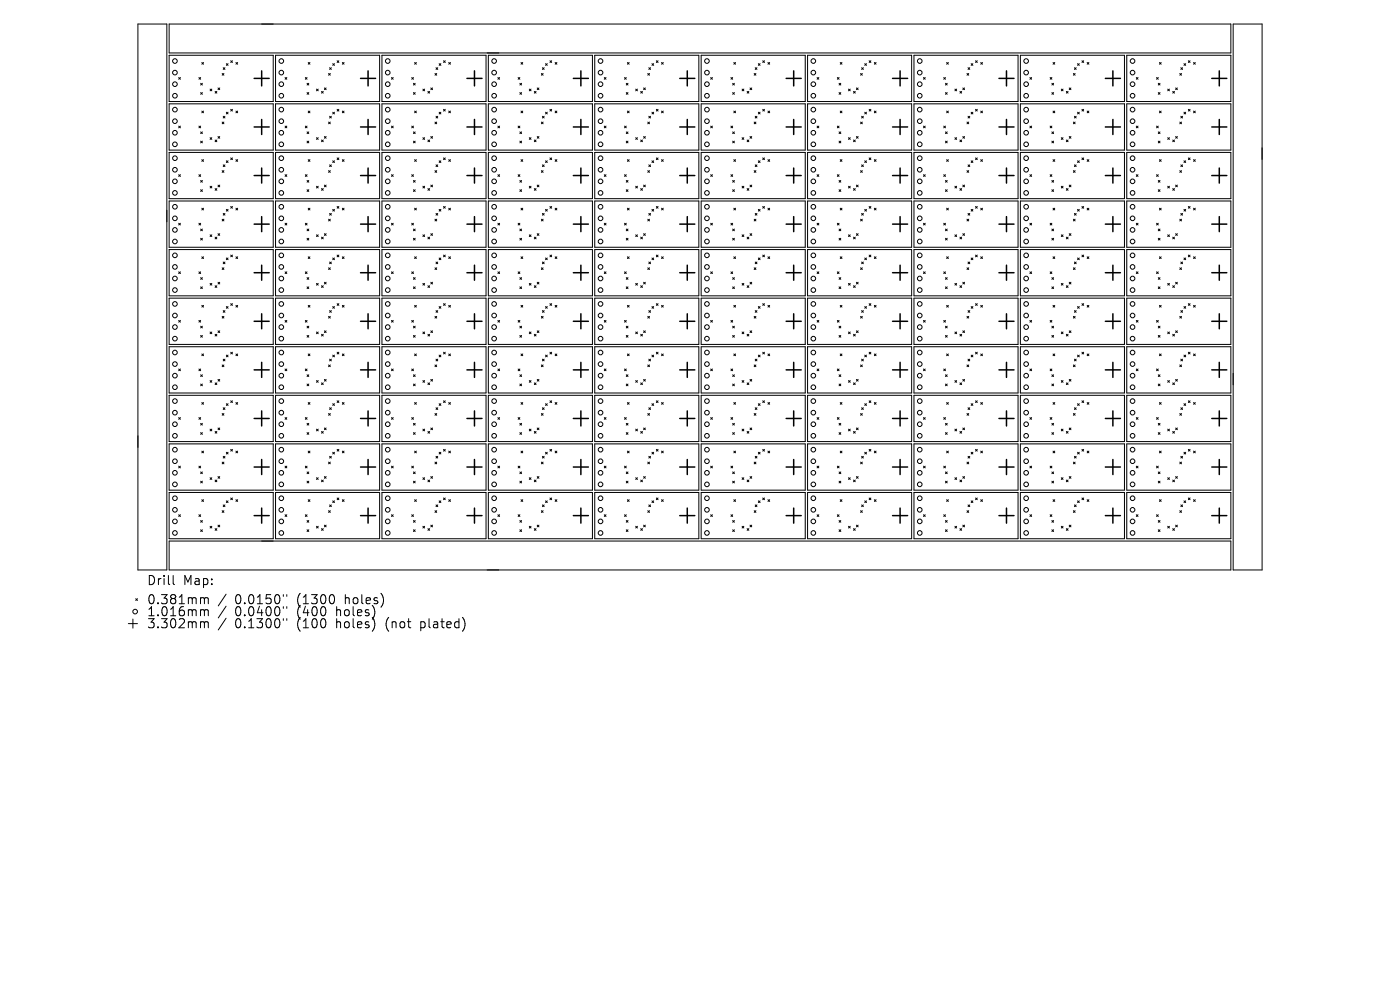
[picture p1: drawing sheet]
<svg xmlns="http://www.w3.org/2000/svg" width="297mm" height="210mm" viewBox="0 0 297 210" stroke-linecap="round" stroke-linejoin="round" font-family="sans-serif">
<defs><g id="words">
<g font-size="2.7">
<text x="31.1" y="124.4">Drill</text>
<text x="38.8" y="124.4">Map:</text>
<text x="31.1" y="128.4">0.381mm</text>
<text x="31.1" y="131">1.016mm</text>
<text x="49.9" y="128.4">0.0150&quot;</text>
<text x="49.9" y="131">0.0400&quot;</text>
<text x="63.1" y="128.4">(1300</text>
<text x="63.1" y="131">(400</text>
<text x="71.6" y="131">holes)</text>
<text x="73.4" y="128.4">holes)</text>
<text x="31.1" y="133.5">3.302mm</text>
<text x="49.9" y="133.5">0.1300&quot;</text>
<text x="63.1" y="133.5">(100</text>
<text x="71.6" y="133.5">holes)</text>
<text x="82.3" y="133.5">(not</text>
<text x="89.8" y="133.5">plated)</text>
</g>
</g></defs>
<g fill="none" stroke="#000" stroke-width=".21">
<path d="M29.3 5.1h6.1v115.8h-6.1zM35.9 5.1h225.2v6.1h-225.2zM35.9 11.7h22.1v9.8h-22.1zM37.9 16.4l.4 .4M38.3 16.4l-.4 .4M42.2 16.4l.4 .4M42.6 16.4l-.4 .4M42.6 17.7l.3 .3M42.6 19.6l.3 .4M42.8 13.3l.4 .3M42.9 17.7l-.3 .3M42.9 19.6l-.3 .4"/>
<path d="M43.2 13.3l-.4 .3M44.6 18.9l.3 .4M44.9 18.9l-.3 .4M45.6 19.4l.4 .4M46 19.4l-.4 .4M46.2 18.7l.4 .3M46.6 18.7l-.4 .3M47.1 15.6l.4 .4M47.4 14.4l.3 .3M47.5 15.6l-.4 .4M47.7 14.4l-.3 .3M48 13.5l.4 .4"/>
<path d="M48.4 13.5l-.4 .4M48.9 12.9l.4 .4M49.3 12.9l-.4 .4M50.1 13.3l.3 .3M50.4 13.3l-.3 .3M58.5 11.7h22v9.8h-22zM60.5 16.4l.3 .4M60.8 16.4l-.3 .4M64.8 16.4l.3 .4M65.1 16.4l-.3 .4M65.1 17.7l.4 .3M65.1 19.6l.4 .4"/>
<path d="M65.4 13.3l.4 .3M65.5 17.7l-.4 .3M65.5 19.6l-.4 .4M65.8 13.3l-.4 .3M67.1 18.9l.4 .4M67.5 18.9l-.4 .4M68.2 19.4l.4 .4M68.6 19.4l-.4 .4M68.8 18.7l.4 .3M69.2 18.7l-.4 .3M69.7 15.6l.4 .4M69.9 14.4l.4 .3"/>
<path d="M70.1 15.6l-.4 .4M70.3 14.4l-.4 .3M70.6 13.5l.4 .4M71 13.5l-.4 .4M71.5 12.9l.4 .4M71.9 12.9l-.4 .4M72.6 13.3l.4 .3M73 13.3l-.4 .3M81 11.7h22.1v9.8h-22.1zM83.1 16.4l.3 .4M83.4 16.4l-.3 .4M87.3 16.4l.4 .4"/>
<path d="M87.7 16.4l-.4 .4M87.7 17.7l.4 .3M87.7 19.6l.4 .4M88 13.3l.3 .3M88.1 17.7l-.4 .3M88.1 19.6l-.4 .4M88.3 13.3l-.3 .3M89.7 18.9l.4 .4M90.1 18.9l-.4 .4M90.8 19.4l.3 .4M91.1 19.4l-.3 .4M91.4 18.7l.4 .3"/>
<path d="M91.8 18.7l-.4 .3M92.3 15.6l.3 .4M92.5 14.4l.4 .3M92.6 15.6l-.3 .4M92.9 14.4l-.4 .3M93.2 13.5l.3 .4M93.5 13.5l-.3 .4M94.1 12.9l.4 .4M94.5 12.9l-.4 .4M95.2 13.3l.4 .3M95.6 13.3l-.4 .3M103.6 11.7h22.1v9.8h-22.1z"/>
<path d="M105.6 16.4l.4 .4M106 16.4l-.4 .4M109.9 16.4l.4 .4M110.3 16.4l-.4 .4M110.3 17.7l.4 .3M110.3 19.6l.4 .4M110.5 13.3l.4 .3M110.7 17.7l-.4 .3M110.7 19.6l-.4 .4M110.9 13.3l-.4 .3M112.3 18.9l.4 .4M112.7 18.9l-.4 .4"/>
<path d="M113.4 19.4l.3 .4M113.7 19.4l-.3 .4M114 18.7l.3 .3M114.3 18.7l-.3 .3M114.9 15.6l.3 .4M115.1 14.4l.3 .3M115.2 15.6l-.3 .4M115.4 14.4l-.3 .3M115.7 13.5l.4 .4M116.1 13.5l-.4 .4M116.7 12.9l.3 .4M117 12.9l-.3 .4"/>
<path d="M117.8 13.3l.3 .3M118.1 13.3l-.3 .3M126.2 11.7h22.1v9.8h-22.1zM128.2 16.4l.4 .4M128.6 16.4l-.4 .4M132.5 16.4l.4 .4M132.9 16.4l-.4 .4M132.9 17.7l.3 .3M132.9 19.6l.3 .4M133.1 13.3l.4 .3M133.2 17.7l-.3 .3M133.2 19.6l-.3 .4"/>
<path d="M133.5 13.3l-.4 .3M134.9 18.9l.3 .4M135.2 18.9l-.3 .4M135.9 19.4l.4 .4M136.3 19.4l-.4 .4M136.5 18.7l.4 .3M136.9 18.7l-.4 .3M137.4 15.6l.4 .4M137.6 14.4l.4 .3M137.8 15.6l-.4 .4M138 14.4l-.4 .3M138.3 13.5l.4 .4"/>
<path d="M138.7 13.5l-.4 .4M139.2 12.9l.4 .4M139.6 12.9l-.4 .4M140.3 13.3l.4 .3M140.7 13.3l-.4 .3M148.7 11.7h22.1v9.8h-22.1zM150.8 16.4l.3 .4M151.1 16.4l-.3 .4M155.1 16.4l.3 .4M155.4 16.4l-.3 .4M155.4 17.7l.4 .3M155.4 19.6l.4 .4"/>
<path d="M155.7 13.3l.3 .3M155.8 17.7l-.4 .3M155.8 19.6l-.4 .4M156 13.3l-.3 .3M157.4 18.9l.4 .4M157.8 18.9l-.4 .4M158.5 19.4l.4 .4M158.9 19.4l-.4 .4M159.1 18.7l.4 .3M159.5 18.7l-.4 .3M160 15.6l.4 .4M160.2 14.4l.4 .3"/>
<path d="M160.4 15.6l-.4 .4M160.6 14.4l-.4 .3M160.9 13.5l.3 .4M161.2 13.5l-.3 .4M161.8 12.9l.4 .4M162.2 12.9l-.4 .4M162.9 13.3l.4 .3M163.3 13.3l-.4 .3M171.3 11.7h22.1v9.8h-22.1zM173.3 16.4l.4 .4M173.7 16.4l-.4 .4M177.6 16.4l.4 .4"/>
<path d="M178 16.4l-.4 .4M178 17.7l.4 .3M178 19.6l.4 .4M178.3 13.3l.3 .3M178.4 17.7l-.4 .3M178.4 19.6l-.4 .4M178.6 13.3l-.3 .3M180 18.9l.4 .4M180.4 18.9l-.4 .4M181.1 19.4l.3 .4M181.4 19.4l-.3 .4M181.7 18.7l.4 .3"/>
<path d="M182.1 18.7l-.4 .3M182.6 15.6l.3 .4M182.8 14.4l.4 .3M182.9 15.6l-.3 .4M183.2 14.4l-.4 .3M183.5 13.5l.3 .4M183.8 13.5l-.3 .4M184.4 12.9l.4 .4M184.8 12.9l-.4 .4M185.5 13.3l.4 .3M185.9 13.3l-.4 .3M193.9 11.7h22.1v9.8h-22.1z"/>
<path d="M195.9 16.4l.4 .4M196.3 16.4l-.4 .4M200.2 16.4l.4 .4M200.6 16.4l-.4 .4M200.6 17.7l.3 .3M200.6 19.6l.3 .4M200.8 13.3l.4 .3M200.9 17.7l-.3 .3M200.9 19.6l-.3 .4M201.2 13.3l-.4 .3M202.6 18.9l.3 .4M202.9 18.9l-.3 .4"/>
<path d="M203.6 19.4l.4 .4M204 19.4l-.4 .4M204.3 18.7l.3 .3M204.6 18.7l-.3 .3M205.1 15.6l.4 .4M205.4 14.4l.3 .3M205.5 15.6l-.4 .4M205.7 14.4l-.3 .3M206 13.5l.4 .4M206.4 13.5l-.4 .4M207 12.9l.3 .4M207.3 12.9l-.3 .4"/>
<path d="M208.1 13.3l.3 .3M208.4 13.3l-.3 .3M216.5 11.7h22v9.8h-22zM218.5 16.4l.4 .4M218.9 16.4l-.4 .4M222.8 16.4l.4 .4M223.2 16.4l-.4 .4M223.2 17.7l.3 .3M223.2 19.6l.3 .4M223.4 13.3l.4 .3M223.5 17.7l-.3 .3M223.5 19.6l-.3 .4"/>
<path d="M223.8 13.3l-.4 .3M225.2 18.9l.3 .4M225.5 18.9l-.3 .4M226.2 19.4l.4 .4M226.6 19.4l-.4 .4M226.8 18.7l.4 .3M227.2 18.7l-.4 .3M227.7 15.6l.4 .4M227.9 14.4l.4 .3M228.1 15.6l-.4 .4M228.3 14.4l-.4 .3M228.6 13.5l.4 .4"/>
<path d="M229 13.5l-.4 .4M229.5 12.9l.4 .4M229.9 12.9l-.4 .4M230.6 13.3l.4 .3M231 13.3l-.4 .3M239 11.7h22.1v9.8h-22.1zM241.1 16.4l.3 .4M241.4 16.4l-.3 .4M245.4 16.4l.3 .4M245.7 16.4l-.3 .4M245.7 17.7l.4 .3M245.7 19.6l.4 .4"/>
<path d="M246 13.3l.3 .3M246.1 17.7l-.4 .3M246.1 19.6l-.4 .4M246.3 13.3l-.3 .3M247.7 18.9l.4 .4M248.1 18.9l-.4 .4M248.8 19.4l.4 .4M249.2 19.4l-.4 .4M249.4 18.7l.4 .3M249.8 18.7l-.4 .3M250.3 15.6l.4 .4M250.5 14.4l.4 .3"/>
<path d="M250.7 15.6l-.4 .4M250.9 14.4l-.4 .3M251.2 13.5l.3 .4M251.5 13.5l-.3 .4M252.1 12.9l.4 .4M252.5 12.9l-.4 .4M253.2 13.3l.4 .3M253.6 13.3l-.4 .3M261.6 5.1h6.1v115.8h-6.1zM35.9 32.3h22.1v9.8h-22.1zM35.9 22h22.1v9.8h-22.1zM37.9 26.8l.4 .3"/>
<path d="M37.9 37.1l.4 .3M38.3 26.8l-.4 .3M38.3 37.1l-.4 .3M42.2 26.8l.4 .3M42.2 37.1l.4 .3M42.6 26.8l-.4 .3M42.6 37.1l-.4 .3M42.6 28l.3 .3M42.6 29.9l.3 .4M42.6 38.3l.3 .4M42.8 23.6l.4 .3M42.8 33.9l.4 .3"/>
<path d="M42.9 28l-.3 .3M42.9 29.9l-.3 .4M42.9 38.3l-.3 .4M43.2 23.6l-.4 .3M43.2 33.9l-.4 .3M44.6 29.2l.3 .4M44.6 39.5l.3 .4M44.9 29.2l-.3 .4M44.9 39.5l-.3 .4M45.6 29.7l.4 .4M45.6 40l.4 .4M46 29.7l-.4 .4"/>
<path d="M46 40l-.4 .4M46.2 29l.4 .3M46.2 39.3l.4 .3M46.6 29l-.4 .3M46.6 39.3l-.4 .3M47.1 25.9l.4 .4M47.1 36.2l.4 .4M47.4 24.7l.3 .3M47.4 35l.3 .3M47.5 25.9l-.4 .4M47.5 36.2l-.4 .4M47.7 24.7l-.3 .3"/>
<path d="M47.7 35l-.3 .3M48 23.8l.4 .4M48 34.1l.4 .4M48.4 23.8l-.4 .4M48.4 34.1l-.4 .4M48.9 23.2l.4 .4M48.9 33.5l.4 .4M49.3 23.2l-.4 .4M49.3 33.5l-.4 .4M50.1 23.6l.3 .3M50.1 33.9l.3 .3M50.4 23.6l-.3 .3"/>
<path d="M50.4 33.9l-.3 .3M58.5 32.3h22v9.8h-22zM58.5 22h22v9.8h-22zM60.5 26.8l.3 .3M60.5 37.1l.3 .3M60.8 26.8l-.3 .3M60.8 37.1l-.3 .3M64.8 26.8l.3 .3M64.8 37.1l.3 .3M65.1 26.8l-.3 .3M65.1 37.1l-.3 .3M65.1 28l.4 .3"/>
<path d="M65.1 29.9l.4 .4M65.1 38.3l.4 .4M65.4 23.6l.4 .3M65.4 33.9l.4 .3M65.5 38.3l-.4 .4M65.5 28l-.4 .3M65.5 29.9l-.4 .4M65.8 23.6l-.4 .3M65.8 33.9l-.4 .3M67.1 29.2l.4 .4M67.1 39.5l.4 .4M67.5 29.2l-.4 .4"/>
<path d="M67.5 39.5l-.4 .4M68.2 29.7l.4 .4M68.2 40l.4 .4M68.6 29.7l-.4 .4M68.6 40l-.4 .4M68.8 29l.4 .3M68.8 39.3l.4 .3M69.2 29l-.4 .3M69.2 39.3l-.4 .3M69.7 25.9l.4 .4M69.7 36.2l.4 .4M69.9 24.7l.4 .3"/>
<path d="M69.9 35l.4 .3M70.1 25.9l-.4 .4M70.1 36.2l-.4 .4M70.3 24.7l-.4 .3M70.3 35l-.4 .3M70.6 23.8l.4 .4M70.6 34.1l.4 .4M71 34.1l-.4 .4M71 23.8l-.4 .4M71.5 23.2l.4 .4M71.5 33.5l.4 .4M71.9 23.2l-.4 .4"/>
<path d="M71.9 33.5l-.4 .4M72.6 23.6l.4 .3M72.6 33.9l.4 .3M73 23.6l-.4 .3M73 33.9l-.4 .3M81 32.3h22.1v9.8h-22.1zM81 22h22.1v9.8h-22.1zM83.1 26.8l.3 .3M83.1 37.1l.3 .3M83.4 26.8l-.3 .3M83.4 37.1l-.3 .3M87.3 26.8l.4 .3"/>
<path d="M87.3 37.1l.4 .3M87.7 26.8l-.4 .3M87.7 37.1l-.4 .3M87.7 28l.4 .3M87.7 29.9l.4 .4M87.7 38.3l.4 .4M88 23.6l.3 .3M88 33.9l.3 .3M88.1 38.3l-.4 .4M88.1 28l-.4 .3M88.1 29.9l-.4 .4M88.3 23.6l-.3 .3"/>
<path d="M88.3 33.9l-.3 .3M89.7 39.5l.4 .4M89.7 29.2l.4 .4M90.1 29.2l-.4 .4M90.1 39.5l-.4 .4M90.8 29.7l.3 .4M90.8 40l.3 .4M91.1 29.7l-.3 .4M91.1 40l-.3 .4M91.4 29l.4 .3M91.4 39.3l.4 .3M91.8 29l-.4 .3"/>
<path d="M91.8 39.3l-.4 .3M92.3 25.9l.3 .4M92.3 36.2l.3 .4M92.5 24.7l.4 .3M92.5 35l.4 .3M92.6 25.9l-.3 .4M92.6 36.2l-.3 .4M92.9 24.7l-.4 .3M92.9 35l-.4 .3M93.2 23.8l.3 .4M93.2 34.1l.3 .4M93.5 34.1l-.3 .4"/>
<path d="M93.5 23.8l-.3 .4M94.1 23.2l.4 .4M94.1 33.5l.4 .4M94.5 23.2l-.4 .4M94.5 33.5l-.4 .4M95.2 23.6l.4 .3M95.2 33.9l.4 .3M95.6 23.6l-.4 .3M95.6 33.9l-.4 .3M103.6 32.3h22.1v9.8h-22.1zM103.6 22h22.1v9.8h-22.1zM105.6 26.8l.4 .3"/>
<path d="M105.6 37.1l.4 .3M106 26.8l-.4 .3M106 37.1l-.4 .3M109.9 26.8l.4 .3M109.9 37.1l.4 .3M110.3 26.8l-.4 .3M110.3 37.1l-.4 .3M110.3 28l.4 .3M110.3 29.9l.4 .4M110.3 38.3l.4 .4M110.5 23.6l.4 .3M110.5 33.9l.4 .3"/>
<path d="M110.7 38.3l-.4 .4M110.7 28l-.4 .3M110.7 29.9l-.4 .4M110.9 23.6l-.4 .3M110.9 33.9l-.4 .3M112.3 29.2l.4 .4M112.3 39.5l.4 .4M112.7 29.2l-.4 .4M112.7 39.5l-.4 .4M113.4 29.7l.3 .4M113.4 40l.3 .4M113.7 29.7l-.3 .4"/>
<path d="M113.7 40l-.3 .4M114 29l.3 .3M114 39.3l.3 .3M114.3 29l-.3 .3M114.3 39.3l-.3 .3M114.9 25.9l.3 .4M114.9 36.2l.3 .4M115.1 24.7l.3 .3M115.1 35l.3 .3M115.2 25.9l-.3 .4M115.2 36.2l-.3 .4M115.4 24.7l-.3 .3"/>
<path d="M115.4 35l-.3 .3M115.7 23.8l.4 .4M115.7 34.1l.4 .4M116.1 34.1l-.4 .4M116.1 23.8l-.4 .4M116.7 23.2l.3 .4M116.7 33.5l.3 .4M117 23.2l-.3 .4M117 33.5l-.3 .4M117.8 23.6l.3 .3M117.8 33.9l.3 .3M118.1 23.6l-.3 .3"/>
<path d="M118.1 33.9l-.3 .3M126.2 22h22.1v9.8h-22.1zM126.2 32.3h22.1v9.8h-22.1zM128.2 26.8l.4 .3M128.2 37.1l.4 .3M128.6 26.8l-.4 .3M128.6 37.1l-.4 .3M132.5 26.8l.4 .3M132.5 37.1l.4 .3M132.9 26.8l-.4 .3M132.9 37.1l-.4 .3M132.9 28l.3 .3"/>
<path d="M132.9 29.9l.3 .4M132.9 38.3l.3 .4M133.1 23.6l.4 .3M133.1 33.9l.4 .3M133.2 38.3l-.3 .4M133.2 28l-.3 .3M133.2 29.9l-.3 .4M133.5 23.6l-.4 .3M133.5 33.9l-.4 .3M134.9 39.5l.3 .4M134.9 29.2l.3 .4M135.2 29.2l-.3 .4"/>
<path d="M135.2 39.5l-.3 .4M135.9 29.7l.4 .4M135.9 40l.4 .4M136.3 29.7l-.4 .4M136.3 40l-.4 .4M136.5 29l.4 .3M136.5 39.3l.4 .3M136.9 29l-.4 .3M136.9 39.3l-.4 .3M137.4 25.9l.4 .4M137.4 36.2l.4 .4M137.6 24.7l.4 .3"/>
<path d="M137.6 35l.4 .3M137.8 25.9l-.4 .4M137.8 36.2l-.4 .4M138 24.7l-.4 .3M138 35l-.4 .3M138.3 23.8l.4 .4M138.3 34.1l.4 .4M138.7 34.1l-.4 .4M138.7 23.8l-.4 .4M139.2 23.2l.4 .4M139.2 33.5l.4 .4M139.6 23.2l-.4 .4"/>
<path d="M139.6 33.5l-.4 .4M140.3 23.6l.4 .3M140.3 33.9l.4 .3M140.7 23.6l-.4 .3M140.7 33.9l-.4 .3M148.7 32.3h22.1v9.8h-22.1zM148.7 22h22.1v9.8h-22.1zM150.8 26.8l.3 .3M150.8 37.1l.3 .3M151.1 26.8l-.3 .3M151.1 37.1l-.3 .3M155.1 26.8l.3 .3"/>
<path d="M155.1 37.1l.3 .3M155.4 26.8l-.3 .3M155.4 37.1l-.3 .3M155.4 28l.4 .3M155.4 29.9l.4 .4M155.4 38.3l.4 .4M155.7 23.6l.3 .3M155.7 33.9l.3 .3M155.8 38.3l-.4 .4M155.8 28l-.4 .3M155.8 29.9l-.4 .4M156 23.6l-.3 .3"/>
<path d="M156 33.9l-.3 .3M157.4 39.5l.4 .4M157.4 29.2l.4 .4M157.8 29.2l-.4 .4M157.8 39.5l-.4 .4M158.5 29.7l.4 .4M158.5 40l.4 .4M158.9 29.7l-.4 .4M158.9 40l-.4 .4M159.1 29l.4 .3M159.1 39.3l.4 .3M159.5 29l-.4 .3"/>
<path d="M159.5 39.3l-.4 .3M160 25.9l.4 .4M160 36.2l.4 .4M160.2 24.7l.4 .3M160.2 35l.4 .3M160.4 25.9l-.4 .4M160.4 36.2l-.4 .4M160.6 24.7l-.4 .3M160.6 35l-.4 .3M160.9 23.8l.3 .4M160.9 34.1l.3 .4M161.2 34.1l-.3 .4"/>
<path d="M161.2 23.8l-.3 .4M161.8 23.2l.4 .4M161.8 33.5l.4 .4M162.2 23.2l-.4 .4M162.2 33.5l-.4 .4M162.9 23.6l.4 .3M162.9 33.9l.4 .3M163.3 23.6l-.4 .3M163.3 33.9l-.4 .3M171.3 32.3h22.1v9.8h-22.1zM171.3 22h22.1v9.8h-22.1zM173.3 26.8l.4 .3"/>
<path d="M173.3 37.1l.4 .3M173.7 26.8l-.4 .3M173.7 37.1l-.4 .3M177.6 26.8l.4 .3M177.6 37.1l.4 .3M178 26.8l-.4 .3M178 37.1l-.4 .3M178 28l.4 .3M178 29.9l.4 .4M178 38.3l.4 .4M178.3 23.6l.3 .3M178.3 33.9l.3 .3"/>
<path d="M178.4 38.3l-.4 .4M178.4 28l-.4 .3M178.4 29.9l-.4 .4M178.6 23.6l-.3 .3M178.6 33.9l-.3 .3M180 39.5l.4 .4M180 29.2l.4 .4M180.4 29.2l-.4 .4M180.4 39.5l-.4 .4M181.1 29.7l.3 .4M181.1 40l.3 .4M181.4 29.7l-.3 .4"/>
<path d="M181.4 40l-.3 .4M181.7 29l.4 .3M181.7 39.3l.4 .3M182.1 29l-.4 .3M182.1 39.3l-.4 .3M182.6 25.9l.3 .4M182.6 36.2l.3 .4M182.8 24.7l.4 .3M182.8 35l.4 .3M182.9 36.2l-.3 .4M182.9 25.9l-.3 .4M183.2 24.7l-.4 .3"/>
<path d="M183.2 35l-.4 .3M183.5 23.8l.3 .4M183.5 34.1l.3 .4M183.8 34.1l-.3 .4M183.8 23.8l-.3 .4M184.4 23.2l.4 .4M184.4 33.5l.4 .4M184.8 23.2l-.4 .4M184.8 33.5l-.4 .4M185.5 23.6l.4 .3M185.5 33.9l.4 .3M185.9 23.6l-.4 .3"/>
<path d="M185.9 33.9l-.4 .3M193.9 22h22.1v9.8h-22.1zM193.9 32.3h22.1v9.8h-22.1zM195.9 26.8l.4 .3M195.9 37.1l.4 .3M196.3 26.8l-.4 .3M196.3 37.1l-.4 .3M200.2 26.8l.4 .3M200.2 37.1l.4 .3M200.6 26.8l-.4 .3M200.6 37.1l-.4 .3M200.6 28l.3 .3"/>
<path d="M200.6 29.9l.3 .4M200.6 38.3l.3 .4M200.8 23.6l.4 .3M200.8 33.9l.4 .3M200.9 38.3l-.3 .4M200.9 28l-.3 .3M200.9 29.9l-.3 .4M201.2 23.6l-.4 .3M201.2 33.9l-.4 .3M202.6 39.5l.3 .4M202.6 29.2l.3 .4M202.9 29.2l-.3 .4"/>
<path d="M202.9 39.5l-.3 .4M203.6 29.7l.4 .4M203.6 40l.4 .4M204 29.7l-.4 .4M204 40l-.4 .4M204.3 29l.3 .3M204.3 39.3l.3 .3M204.6 29l-.3 .3M204.6 39.3l-.3 .3M205.1 25.9l.4 .4M205.1 36.2l.4 .4M205.4 24.7l.3 .3"/>
<path d="M205.4 35l.3 .3M205.5 36.2l-.4 .4M205.5 25.9l-.4 .4M205.7 24.7l-.3 .3M205.7 35l-.3 .3M206 23.8l.4 .4M206 34.1l.4 .4M206.4 34.1l-.4 .4M206.4 23.8l-.4 .4M207 23.2l.3 .4M207 33.5l.3 .4M207.3 23.2l-.3 .4"/>
<path d="M207.3 33.5l-.3 .4M208.1 23.6l.3 .3M208.1 33.9l.3 .3M208.4 23.6l-.3 .3M208.4 33.9l-.3 .3M216.5 32.3h22v9.8h-22zM216.5 22h22v9.8h-22zM218.5 26.8l.4 .3M218.5 37.1l.4 .3M218.9 26.8l-.4 .3M218.9 37.1l-.4 .3M222.8 26.8l.4 .3"/>
<path d="M222.8 37.1l.4 .3M223.2 26.8l-.4 .3M223.2 37.1l-.4 .3M223.2 28l.3 .3M223.2 29.9l.3 .4M223.2 38.3l.3 .4M223.4 23.6l.4 .3M223.4 33.9l.4 .3M223.5 38.3l-.3 .4M223.5 28l-.3 .3M223.5 29.9l-.3 .4M223.8 23.6l-.4 .3"/>
<path d="M223.8 33.9l-.4 .3M225.2 39.5l.3 .4M225.2 29.2l.3 .4M225.5 29.2l-.3 .4M225.5 39.5l-.3 .4M226.2 29.7l.4 .4M226.2 40l.4 .4M226.6 29.7l-.4 .4M226.6 40l-.4 .4M226.8 29l.4 .3M226.8 39.3l.4 .3M227.2 29l-.4 .3"/>
<path d="M227.2 39.3l-.4 .3M227.7 25.9l.4 .4M227.7 36.2l.4 .4M227.9 24.7l.4 .3M227.9 35l.4 .3M228.1 36.2l-.4 .4M228.1 25.9l-.4 .4M228.3 24.7l-.4 .3M228.3 35l-.4 .3M228.6 23.8l.4 .4M228.6 34.1l.4 .4M229 34.1l-.4 .4"/>
<path d="M229 23.8l-.4 .4M229.5 33.5l.4 .4M229.5 23.2l.4 .4M229.9 23.2l-.4 .4M229.9 33.5l-.4 .4M230.6 23.6l.4 .3M230.6 33.9l.4 .3M231 23.6l-.4 .3M231 33.9l-.4 .3M239 32.3h22.1v9.8h-22.1zM239 22h22.1v9.8h-22.1zM241.1 26.8l.3 .3"/>
<path d="M241.1 37.1l.3 .3M241.4 26.8l-.3 .3M241.4 37.1l-.3 .3M245.4 26.8l.3 .3M245.4 37.1l.3 .3M245.7 26.8l-.3 .3M245.7 37.1l-.3 .3M245.7 28l.4 .3M245.7 29.9l.4 .4M245.7 38.3l.4 .4M246 23.6l.3 .3M246 33.9l.3 .3"/>
<path d="M246.1 38.3l-.4 .4M246.1 28l-.4 .3M246.1 29.9l-.4 .4M246.3 23.6l-.3 .3M246.3 33.9l-.3 .3M247.7 39.5l.4 .4M247.7 29.2l.4 .4M248.1 29.2l-.4 .4M248.1 39.5l-.4 .4M248.8 29.7l.4 .4M248.8 40l.4 .4M249.2 29.7l-.4 .4"/>
<path d="M249.2 40l-.4 .4M249.4 29l.4 .3M249.4 39.3l.4 .3M249.8 29l-.4 .3M249.8 39.3l-.4 .3M250.3 25.9l.4 .4M250.3 36.2l.4 .4M250.5 24.7l.4 .3M250.5 35l.4 .3M250.7 36.2l-.4 .4M250.7 25.9l-.4 .4M250.9 24.7l-.4 .3"/>
<path d="M250.9 35l-.4 .3M251.2 23.8l.3 .4M251.2 34.1l.3 .4M251.5 34.1l-.3 .4M251.5 23.8l-.3 .4M252.1 23.2l.4 .4M252.1 33.5l.4 .4M252.5 23.2l-.4 .4M252.5 33.5l-.4 .4M253.2 23.6l.4 .3M253.2 33.9l.4 .3M253.6 23.6l-.4 .3"/>
<path d="M253.6 33.9l-.4 .3M35.9 42.6h22.1v9.9h-22.1zM35.9 52.9h22.1v9.9h-22.1zM37.9 47.4l.4 .3M37.9 57.7l.4 .3M38.3 47.4l-.4 .3M38.3 57.7l-.4 .3M42.2 47.4l.4 .3M42.2 57.7l.4 .3M42.6 47.4l-.4 .3M42.6 57.7l-.4 .3M42.6 40.2l.3 .4"/>
<path d="M42.6 48.6l.3 .4M42.6 50.6l.3 .3M42.6 58.9l.3 .4M42.8 44.2l.4 .3M42.8 54.5l.4 .3M42.9 40.2l-.3 .4M42.9 48.6l-.3 .4M42.9 50.6l-.3 .3M42.9 58.9l-.3 .4M43.2 44.2l-.4 .3M43.2 54.5l-.4 .3M44.6 49.8l.3 .4"/>
<path d="M44.9 49.8l-.3 .4M45.6 50.3l.4 .4M46 50.3l-.4 .4M46.2 49.6l.4 .3M46.2 59.9l.4 .3M46.6 49.6l-.4 .3M46.6 59.9l-.4 .3M47.1 46.5l.4 .4M47.1 56.8l.4 .4M47.4 45.3l.3 .3M47.4 55.6l.3 .3M47.5 46.5l-.4 .4"/>
<path d="M47.5 56.8l-.4 .4M47.7 45.3l-.3 .3M47.7 55.6l-.3 .3M48 44.4l.4 .4M48 54.7l.4 .4M48.4 44.4l-.4 .4M48.4 54.7l-.4 .4M48.9 43.8l.4 .4M48.9 54.1l.4 .4M49.3 43.8l-.4 .4M49.3 54.1l-.4 .4M50.1 44.2l.3 .3"/>
<path d="M50.1 54.5l.3 .3M50.4 44.2l-.3 .3M50.4 54.5l-.3 .3M58.5 42.6h22v9.9h-22zM58.5 52.9h22v9.9h-22zM60.5 47.4l.3 .3M60.5 57.7l.3 .3M60.8 47.4l-.3 .3M60.8 57.7l-.3 .3M64.8 57.7l.3 .3M64.8 47.4l.3 .3M65.1 47.4l-.3 .3"/>
<path d="M65.1 57.7l-.3 .3M65.1 40.2l.4 .4M65.1 48.6l.4 .4M65.1 50.6l.4 .3M65.1 58.9l.4 .4M65.4 44.2l.4 .3M65.4 54.5l.4 .3M65.5 48.6l-.4 .4M65.5 40.2l-.4 .4M65.5 50.6l-.4 .3M65.5 58.9l-.4 .4M65.8 44.2l-.4 .3"/>
<path d="M65.8 54.5l-.4 .3M67.1 49.8l.4 .4M67.5 49.8l-.4 .4M68.2 50.3l.4 .4M68.6 50.3l-.4 .4M68.8 49.6l.4 .3M68.8 59.9l.4 .3M69.2 49.6l-.4 .3M69.2 59.9l-.4 .3M69.7 46.5l.4 .4M69.7 56.8l.4 .4M69.9 45.3l.4 .3"/>
<path d="M69.9 55.6l.4 .3M70.1 46.5l-.4 .4M70.1 56.8l-.4 .4M70.3 45.3l-.4 .3M70.3 55.6l-.4 .3M70.6 44.4l.4 .4M70.6 54.7l.4 .4M71 44.4l-.4 .4M71 54.7l-.4 .4M71.5 43.8l.4 .4M71.5 54.1l.4 .4M71.9 43.8l-.4 .4"/>
<path d="M71.9 54.1l-.4 .4M72.6 44.2l.4 .3M72.6 54.5l.4 .3M73 44.2l-.4 .3M73 54.5l-.4 .3M81 42.6h22.1v9.9h-22.1zM81 52.9h22.1v9.9h-22.1zM83.1 47.4l.3 .3M83.1 57.7l.3 .3M83.4 47.4l-.3 .3M83.4 57.7l-.3 .3M87.3 57.7l.4 .3"/>
<path d="M87.3 47.4l.4 .3M87.7 47.4l-.4 .3M87.7 57.7l-.4 .3M87.7 40.2l.4 .4M87.7 48.6l.4 .4M87.7 50.6l.4 .3M87.7 58.9l.4 .4M88 44.2l.3 .3M88 54.5l.3 .3M88.1 48.6l-.4 .4M88.1 58.9l-.4 .4M88.1 40.2l-.4 .4"/>
<path d="M88.1 50.6l-.4 .3M88.3 44.2l-.3 .3M88.3 54.5l-.3 .3M89.7 49.8l.4 .4M90.1 49.8l-.4 .4M90.8 50.3l.3 .4M91.1 50.3l-.3 .4M91.4 49.6l.4 .3M91.4 59.9l.4 .3M91.8 49.6l-.4 .3M91.8 59.9l-.4 .3M92.3 46.5l.3 .4"/>
<path d="M92.3 56.8l.3 .4M92.5 55.6l.4 .3M92.5 45.3l.4 .3M92.6 46.5l-.3 .4M92.6 56.8l-.3 .4M92.9 45.3l-.4 .3M92.9 55.6l-.4 .3M93.2 44.4l.3 .4M93.2 54.7l.3 .4M93.5 44.4l-.3 .4M93.5 54.7l-.3 .4M94.1 54.1l.4 .4"/>
<path d="M94.1 43.8l.4 .4M94.5 43.8l-.4 .4M94.5 54.1l-.4 .4M95.2 44.2l.4 .3M95.2 54.5l.4 .3M95.6 44.2l-.4 .3M95.6 54.5l-.4 .3M103.6 42.6h22.1v9.9h-22.1zM103.6 52.9h22.1v9.9h-22.1zM105.6 47.4l.4 .3M105.6 57.7l.4 .3M106 47.4l-.4 .3"/>
<path d="M106 57.7l-.4 .3M109.9 57.7l.4 .3M109.9 47.4l.4 .3M110.3 47.4l-.4 .3M110.3 57.7l-.4 .3M110.3 40.2l.4 .4M110.3 48.6l.4 .4M110.3 50.6l.4 .3M110.3 58.9l.4 .4M110.5 44.2l.4 .3M110.5 54.5l.4 .3M110.7 48.6l-.4 .4"/>
<path d="M110.7 58.9l-.4 .4M110.7 40.2l-.4 .4M110.7 50.6l-.4 .3M110.9 44.2l-.4 .3M110.9 54.5l-.4 .3M112.3 49.8l.4 .4M112.7 49.8l-.4 .4M113.4 50.3l.3 .4M113.7 50.3l-.3 .4M114 49.6l.3 .3M114 59.9l.3 .3M114.3 49.6l-.3 .3"/>
<path d="M114.3 59.9l-.3 .3M114.9 46.5l.3 .4M114.9 56.8l.3 .4M115.1 55.6l.3 .3M115.1 45.3l.3 .3M115.2 46.5l-.3 .4M115.2 56.8l-.3 .4M115.4 45.3l-.3 .3M115.4 55.6l-.3 .3M115.7 44.4l.4 .4M115.7 54.7l.4 .4M116.1 44.4l-.4 .4"/>
<path d="M116.1 54.7l-.4 .4M116.7 43.8l.3 .4M116.7 54.1l.3 .4M117 43.8l-.3 .4M117 54.1l-.3 .4M117.8 44.2l.3 .3M117.8 54.5l.3 .3M118.1 44.2l-.3 .3M118.1 54.5l-.3 .3M126.2 42.6h22.1v9.9h-22.1zM126.2 52.9h22.1v9.9h-22.1zM128.2 47.4l.4 .3"/>
<path d="M128.2 57.7l.4 .3M128.6 47.4l-.4 .3M128.6 57.7l-.4 .3M132.5 57.7l.4 .3M132.5 47.4l.4 .3M132.9 40.2l.3 .4M132.9 47.4l-.4 .3M132.9 57.7l-.4 .3M132.9 48.6l.3 .4M132.9 50.6l.3 .3M132.9 58.9l.3 .4M133.1 44.2l.4 .3"/>
<path d="M133.1 54.5l.4 .3M133.2 48.6l-.3 .4M133.2 58.9l-.3 .4M133.2 40.2l-.3 .4M133.2 50.6l-.3 .3M133.5 44.2l-.4 .3M133.5 54.5l-.4 .3M134.9 49.8l.3 .4M135.2 49.8l-.3 .4M135.9 50.3l.4 .4M136.3 50.3l-.4 .4M136.5 49.6l.4 .3"/>
<path d="M136.5 59.9l.4 .3M136.9 49.6l-.4 .3M136.9 59.9l-.4 .3M137.4 46.5l.4 .4M137.4 56.8l.4 .4M137.6 45.3l.4 .3M137.6 55.6l.4 .3M137.8 46.5l-.4 .4M137.8 56.8l-.4 .4M138 45.3l-.4 .3M138 55.6l-.4 .3M138.3 44.4l.4 .4"/>
<path d="M138.3 54.7l.4 .4M138.7 44.4l-.4 .4M138.7 54.7l-.4 .4M139.2 54.1l.4 .4M139.2 43.8l.4 .4M139.6 43.8l-.4 .4M139.6 54.1l-.4 .4M140.3 44.2l.4 .3M140.3 54.5l.4 .3M140.7 44.2l-.4 .3M140.7 54.5l-.4 .3M148.7 42.6h22.1v9.9h-22.1z"/>
<path d="M148.7 52.9h22.1v9.9h-22.1zM150.8 47.4l.3 .3M150.8 57.7l.3 .3M151.1 47.4l-.3 .3M151.1 57.7l-.3 .3M155.1 57.7l.3 .3M155.1 47.4l.3 .3M155.4 47.4l-.3 .3M155.4 57.7l-.3 .3M155.4 40.2l.4 .4M155.4 48.6l.4 .4M155.4 50.6l.4 .3"/>
<path d="M155.4 58.9l.4 .4M155.7 44.2l.3 .3M155.7 54.5l.3 .3M155.8 48.6l-.4 .4M155.8 58.9l-.4 .4M155.8 40.2l-.4 .4M155.8 50.6l-.4 .3M156 44.2l-.3 .3M156 54.5l-.3 .3M157.4 49.8l.4 .4M157.8 49.8l-.4 .4M158.5 50.3l.4 .4"/>
<path d="M158.9 50.3l-.4 .4M159.1 49.6l.4 .3M159.1 59.9l.4 .3M159.5 49.6l-.4 .3M159.5 59.9l-.4 .3M160 46.5l.4 .4M160 56.8l.4 .4M160.2 55.6l.4 .3M160.2 45.3l.4 .3M160.4 46.5l-.4 .4M160.4 56.8l-.4 .4M160.6 45.3l-.4 .3"/>
<path d="M160.6 55.6l-.4 .3M160.9 44.4l.3 .4M160.9 54.7l.3 .4M161.2 44.4l-.3 .4M161.2 54.7l-.3 .4M161.8 43.8l.4 .4M161.8 54.1l.4 .4M162.2 43.8l-.4 .4M162.2 54.1l-.4 .4M162.9 44.2l.4 .3M162.9 54.5l.4 .3M163.3 44.2l-.4 .3"/>
<path d="M163.3 54.5l-.4 .3M171.3 42.6h22.1v9.9h-22.1zM171.3 52.9h22.1v9.9h-22.1zM173.3 47.4l.4 .3M173.3 57.7l.4 .3M173.7 47.4l-.4 .3M173.7 57.7l-.4 .3M177.6 57.7l.4 .3M177.6 47.4l.4 .3M178 40.2l.4 .4M178 47.4l-.4 .3M178 57.7l-.4 .3"/>
<path d="M178 48.6l.4 .4M178 50.6l.4 .3M178 58.9l.4 .4M178.3 44.2l.3 .3M178.3 54.5l.3 .3M178.4 48.6l-.4 .4M178.4 58.9l-.4 .4M178.4 40.2l-.4 .4M178.4 50.6l-.4 .3M178.6 44.2l-.3 .3M178.6 54.5l-.3 .3M180 49.8l.4 .4"/>
<path d="M180.4 49.8l-.4 .4M181.1 50.3l.3 .4M181.4 50.3l-.3 .4M181.7 49.6l.4 .3M181.7 59.9l.4 .3M182.1 49.6l-.4 .3M182.1 59.9l-.4 .3M182.6 46.5l.3 .4M182.6 56.8l.3 .4M182.8 55.6l.4 .3M182.8 45.3l.4 .3M182.9 46.5l-.3 .4"/>
<path d="M182.9 56.8l-.3 .4M183.2 45.3l-.4 .3M183.2 55.6l-.4 .3M183.5 44.4l.3 .4M183.5 54.7l.3 .4M183.8 44.4l-.3 .4M183.8 54.7l-.3 .4M184.4 54.1l.4 .4M184.4 43.8l.4 .4M184.8 43.8l-.4 .4M184.8 54.1l-.4 .4M185.5 44.2l.4 .3"/>
<path d="M185.5 54.5l.4 .3M185.9 44.2l-.4 .3M185.9 54.5l-.4 .3M193.9 42.6h22.1v9.9h-22.1zM193.9 52.9h22.1v9.9h-22.1zM195.9 47.4l.4 .3M195.9 57.7l.4 .3M196.3 47.4l-.4 .3M196.3 57.7l-.4 .3M200.2 57.7l.4 .3M200.2 47.4l.4 .3M200.6 50.6l.3 .3"/>
<path d="M200.6 47.4l-.4 .3M200.6 57.7l-.4 .3M200.6 40.2l.3 .4M200.6 48.6l.3 .4M200.6 58.9l.3 .4M200.8 44.2l.4 .3M200.8 54.5l.4 .3M200.9 48.6l-.3 .4M200.9 58.9l-.3 .4M200.9 40.2l-.3 .4M200.9 50.6l-.3 .3M201.2 44.2l-.4 .3"/>
<path d="M201.2 54.5l-.4 .3M202.6 49.8l.3 .4M202.9 49.8l-.3 .4M203.6 50.3l.4 .4M204 50.3l-.4 .4M204.3 49.6l.3 .3M204.3 59.9l.3 .3M204.6 49.6l-.3 .3M204.6 59.9l-.3 .3M205.1 46.5l.4 .4M205.1 56.8l.4 .4M205.4 55.6l.3 .3"/>
<path d="M205.4 45.3l.3 .3M205.5 46.5l-.4 .4M205.5 56.8l-.4 .4M205.7 45.3l-.3 .3M205.7 55.6l-.3 .3M206 44.4l.4 .4M206 54.7l.4 .4M206.4 44.4l-.4 .4M206.4 54.7l-.4 .4M207 43.8l.3 .4M207 54.1l.3 .4M207.3 43.8l-.3 .4"/>
<path d="M207.3 54.1l-.3 .4M208.1 44.2l.3 .3M208.1 54.5l.3 .3M208.4 44.2l-.3 .3M208.4 54.5l-.3 .3M216.5 42.6h22v9.9h-22zM216.5 52.9h22v9.9h-22zM218.5 47.4l.4 .3M218.5 57.7l.4 .3M218.9 47.4l-.4 .3M218.9 57.7l-.4 .3M222.8 57.7l.4 .3"/>
<path d="M222.8 47.4l.4 .3M223.2 47.4l-.4 .3M223.2 57.7l-.4 .3M223.2 40.2l.3 .4M223.2 48.6l.3 .4M223.2 50.6l.3 .3M223.2 58.9l.3 .4M223.4 44.2l.4 .3M223.4 54.5l.4 .3M223.5 48.6l-.3 .4M223.5 58.9l-.3 .4M223.5 40.2l-.3 .4"/>
<path d="M223.5 50.6l-.3 .3M223.8 44.2l-.4 .3M223.8 54.5l-.4 .3M225.2 49.8l.3 .4M225.5 49.8l-.3 .4M226.2 50.3l.4 .4M226.6 50.3l-.4 .4M226.8 49.6l.4 .3M226.8 59.9l.4 .3M227.2 49.6l-.4 .3M227.2 59.9l-.4 .3M227.7 46.5l.4 .4"/>
<path d="M227.7 56.8l.4 .4M227.9 55.6l.4 .3M227.9 45.3l.4 .3M228.1 46.5l-.4 .4M228.1 56.8l-.4 .4M228.3 45.3l-.4 .3M228.3 55.6l-.4 .3M228.6 44.4l.4 .4M228.6 54.7l.4 .4M229 44.4l-.4 .4M229 54.7l-.4 .4M229.5 43.8l.4 .4"/>
<path d="M229.5 54.1l.4 .4M229.9 43.8l-.4 .4M229.9 54.1l-.4 .4M230.6 44.2l.4 .3M230.6 54.5l.4 .3M231 44.2l-.4 .3M231 54.5l-.4 .3M239 42.6h22.1v9.9h-22.1zM239 52.9h22.1v9.9h-22.1zM241.1 47.4l.3 .3M241.1 57.7l.3 .3M241.4 47.4l-.3 .3"/>
<path d="M241.4 57.7l-.3 .3M245.4 57.7l.3 .3M245.4 47.4l.3 .3M245.7 50.6l.4 .3M245.7 47.4l-.3 .3M245.7 57.7l-.3 .3M245.7 40.2l.4 .4M245.7 48.6l.4 .4M245.7 58.9l.4 .4M246 44.2l.3 .3M246 54.5l.3 .3M246.1 48.6l-.4 .4"/>
<path d="M246.1 58.9l-.4 .4M246.1 40.2l-.4 .4M246.1 50.6l-.4 .3M246.3 44.2l-.3 .3M246.3 54.5l-.3 .3M247.7 49.8l.4 .4M248.1 49.8l-.4 .4M248.8 50.3l.4 .4M249.2 50.3l-.4 .4M249.4 49.6l.4 .3M249.4 59.9l.4 .3M249.8 49.6l-.4 .3"/>
<path d="M249.8 59.9l-.4 .3M250.3 46.5l.4 .4M250.3 56.8l.4 .4M250.5 55.6l.4 .3M250.5 45.3l.4 .3M250.7 46.5l-.4 .4M250.7 56.8l-.4 .4M250.9 45.3l-.4 .3M250.9 55.6l-.4 .3M251.2 44.4l.3 .4M251.2 54.7l.3 .4M251.5 44.4l-.3 .4"/>
<path d="M251.5 54.7l-.3 .4M252.1 43.8l.4 .4M252.1 54.1l.4 .4M252.5 43.8l-.4 .4M252.5 54.1l-.4 .4M253.2 44.2l.4 .3M253.2 54.5l.4 .3M253.6 44.2l-.4 .3M253.6 54.5l-.4 .3M35.9 63.2h22.1v9.9h-22.1zM35.9 73.6h22.1v9.8h-22.1zM37.9 68l.4 .3"/>
<path d="M37.9 78.3l.4 .3M38.3 68l-.4 .3M38.3 78.3l-.4 .3M42.2 68l.4 .3M42.2 78.3l.4 .3M42.6 68l-.4 .3M42.6 78.3l-.4 .3M42.6 60.9l.3 .3M42.6 69.2l.3 .4M42.6 71.2l.3 .3M42.6 79.5l.3 .4M42.8 64.8l.4 .3"/>
<path d="M42.8 75.1l.4 .4M42.9 60.9l-.3 .3M42.9 69.2l-.3 .4M42.9 71.2l-.3 .3M42.9 79.5l-.3 .4M43.2 64.8l-.4 .3M43.2 75.1l-.4 .4M44.6 60.1l.3 .4M44.6 70.4l.3 .4M44.9 60.1l-.3 .4M44.9 70.4l-.3 .4M45.6 60.6l.4 .4"/>
<path d="M45.6 70.9l.4 .4M46 60.6l-.4 .4M46 70.9l-.4 .4M46.2 70.2l.4 .3M46.6 70.2l-.4 .3M47.1 67.1l.4 .4M47.1 77.4l.4 .4M47.4 65.9l.3 .4M47.4 76.2l.3 .4M47.5 67.1l-.4 .4M47.5 77.4l-.4 .4M47.7 65.9l-.3 .4"/>
<path d="M47.7 76.2l-.3 .4M48 65l.4 .4M48 75.3l.4 .4M48.4 65l-.4 .4M48.4 75.3l-.4 .4M48.9 64.4l.4 .4M48.9 74.7l.4 .4M49.3 64.4l-.4 .4M49.3 74.7l-.4 .4M50.1 64.8l.3 .3M50.1 75.1l.3 .4M50.4 64.8l-.3 .3"/>
<path d="M50.4 75.1l-.3 .4M58.5 63.2h22v9.9h-22zM58.5 73.6h22v9.8h-22zM60.5 68l.3 .3M60.5 78.3l.3 .3M60.8 68l-.3 .3M60.8 78.3l-.3 .3M64.8 68l.3 .3M64.8 78.3l.3 .3M65.1 68l-.3 .3M65.1 78.3l-.3 .3M65.1 60.9l.4 .3"/>
<path d="M65.1 69.2l.4 .4M65.1 71.2l.4 .3M65.1 79.5l.4 .4M65.4 64.8l.4 .3M65.4 75.1l.4 .4M65.5 69.2l-.4 .4M65.5 79.5l-.4 .4M65.5 60.9l-.4 .3M65.5 71.2l-.4 .3M65.8 64.8l-.4 .3M65.8 75.1l-.4 .4M67.1 70.4l.4 .4"/>
<path d="M67.1 60.1l.4 .4M67.5 60.1l-.4 .4M67.5 70.4l-.4 .4M68.2 60.6l.4 .4M68.2 70.9l.4 .4M68.6 60.6l-.4 .4M68.6 70.9l-.4 .4M68.8 70.2l.4 .3M69.2 70.2l-.4 .3M69.7 67.1l.4 .4M69.7 77.4l.4 .4M69.9 65.9l.4 .4"/>
<path d="M69.9 76.2l.4 .4M70.1 67.1l-.4 .4M70.1 77.4l-.4 .4M70.3 65.9l-.4 .4M70.3 76.2l-.4 .4M70.6 65l.4 .4M70.6 75.3l.4 .4M71 65l-.4 .4M71 75.3l-.4 .4M71.5 64.4l.4 .4M71.5 74.7l.4 .4M71.9 64.4l-.4 .4"/>
<path d="M71.9 74.7l-.4 .4M72.6 64.8l.4 .3M72.6 75.1l.4 .4M73 64.8l-.4 .3M73 75.1l-.4 .4M81 63.2h22.1v9.9h-22.1zM81 73.6h22.1v9.8h-22.1zM83.1 68l.3 .3M83.1 78.3l.3 .3M83.4 68l-.3 .3M83.4 78.3l-.3 .3M87.3 68l.4 .3"/>
<path d="M87.3 78.3l.4 .3M87.7 68l-.4 .3M87.7 78.3l-.4 .3M87.7 60.9l.4 .3M87.7 69.2l.4 .4M87.7 71.2l.4 .3M87.7 79.5l.4 .4M88 64.8l.3 .3M88 75.1l.3 .4M88.1 69.2l-.4 .4M88.1 79.5l-.4 .4M88.1 60.9l-.4 .3"/>
<path d="M88.1 71.2l-.4 .3M88.3 64.8l-.3 .3M88.3 75.1l-.3 .4M89.7 60.1l.4 .4M89.7 70.4l.4 .4M90.1 60.1l-.4 .4M90.1 70.4l-.4 .4M90.8 60.6l.3 .4M90.8 70.9l.3 .4M91.1 60.6l-.3 .4M91.1 70.9l-.3 .4M91.4 70.2l.4 .3"/>
<path d="M91.8 70.2l-.4 .3M92.3 67.1l.3 .4M92.3 77.4l.3 .4M92.5 65.9l.4 .4M92.5 76.2l.4 .4M92.6 67.1l-.3 .4M92.6 77.4l-.3 .4M92.9 65.9l-.4 .4M92.9 76.2l-.4 .4M93.2 65l.3 .4M93.2 75.3l.3 .4M93.5 65l-.3 .4"/>
<path d="M93.5 75.3l-.3 .4M94.1 64.4l.4 .4M94.1 74.7l.4 .4M94.5 64.4l-.4 .4M94.5 74.7l-.4 .4M95.2 64.8l.4 .3M95.2 75.1l.4 .4M95.6 64.8l-.4 .3M95.6 75.1l-.4 .4M103.6 63.2h22.1v9.9h-22.1zM103.6 73.6h22.1v9.8h-22.1zM105.6 68l.4 .3"/>
<path d="M105.6 78.3l.4 .3M106 68l-.4 .3M106 78.3l-.4 .3M109.9 68l.4 .3M109.9 78.3l.4 .3M110.3 68l-.4 .3M110.3 78.3l-.4 .3M110.3 60.9l.4 .3M110.3 69.2l.4 .4M110.3 71.2l.4 .3M110.3 79.5l.4 .4M110.5 64.8l.4 .3"/>
<path d="M110.5 75.1l.4 .4M110.7 69.2l-.4 .4M110.7 79.5l-.4 .4M110.7 60.9l-.4 .3M110.7 71.2l-.4 .3M110.9 64.8l-.4 .3M110.9 75.1l-.4 .4M112.3 70.4l.4 .4M112.3 60.1l.4 .4M112.7 60.1l-.4 .4M112.7 70.4l-.4 .4M113.4 60.6l.3 .4"/>
<path d="M113.4 70.9l.3 .4M113.7 60.6l-.3 .4M113.7 70.9l-.3 .4M114 70.2l.3 .3M114.3 70.2l-.3 .3M114.9 67.1l.3 .4M114.9 77.4l.3 .4M115.1 65.9l.3 .4M115.1 76.2l.3 .4M115.2 67.1l-.3 .4M115.2 77.4l-.3 .4M115.4 65.9l-.3 .4"/>
<path d="M115.4 76.2l-.3 .4M115.7 65l.4 .4M115.7 75.3l.4 .4M116.1 65l-.4 .4M116.1 75.3l-.4 .4M116.7 74.7l.3 .4M116.7 64.4l.3 .4M117 64.4l-.3 .4M117 74.7l-.3 .4M117.8 64.8l.3 .3M117.8 75.1l.3 .4M118.1 64.8l-.3 .3"/>
<path d="M118.1 75.1l-.3 .4M126.2 63.2h22.1v9.9h-22.1zM126.2 73.6h22.1v9.8h-22.1zM128.2 68l.4 .3M128.2 78.3l.4 .3M128.6 68l-.4 .3M128.6 78.3l-.4 .3M132.5 78.3l.4 .3M132.5 68l.4 .3M132.9 68l-.4 .3M132.9 78.3l-.4 .3M132.9 60.9l.3 .3"/>
<path d="M132.9 69.2l.3 .4M132.9 71.2l.3 .3M132.9 79.5l.3 .4M133.1 64.8l.4 .3M133.1 75.1l.4 .4M133.2 69.2l-.3 .4M133.2 79.5l-.3 .4M133.2 60.9l-.3 .3M133.2 71.2l-.3 .3M133.5 64.8l-.4 .3M133.5 75.1l-.4 .4M134.9 60.1l.3 .4"/>
<path d="M134.9 70.4l.3 .4M135.2 60.1l-.3 .4M135.2 70.4l-.3 .4M135.9 60.6l.4 .4M135.9 70.9l.4 .4M136.3 60.6l-.4 .4M136.3 70.9l-.4 .4M136.5 70.2l.4 .3M136.9 70.2l-.4 .3M137.4 67.1l.4 .4M137.4 77.4l.4 .4M137.6 65.9l.4 .4"/>
<path d="M137.6 76.2l.4 .4M137.8 67.1l-.4 .4M137.8 77.4l-.4 .4M138 65.9l-.4 .4M138 76.2l-.4 .4M138.3 65l.4 .4M138.3 75.3l.4 .4M138.7 65l-.4 .4M138.7 75.3l-.4 .4M139.2 64.4l.4 .4M139.2 74.7l.4 .4M139.6 64.4l-.4 .4"/>
<path d="M139.6 74.7l-.4 .4M140.3 64.8l.4 .3M140.3 75.1l.4 .4M140.7 64.8l-.4 .3M140.7 75.1l-.4 .4M148.7 63.2h22.1v9.9h-22.1zM148.7 73.6h22.1v9.8h-22.1zM150.8 68l.3 .3M150.8 78.3l.3 .3M151.1 68l-.3 .3M151.1 78.3l-.3 .3M155.1 68l.3 .3"/>
<path d="M155.1 78.3l.3 .3M155.4 68l-.3 .3M155.4 78.3l-.3 .3M155.4 60.9l.4 .3M155.4 69.2l.4 .4M155.4 71.2l.4 .3M155.4 79.5l.4 .4M155.7 64.8l.3 .3M155.7 75.1l.3 .4M155.8 69.2l-.4 .4M155.8 79.5l-.4 .4M155.8 60.9l-.4 .3"/>
<path d="M155.8 71.2l-.4 .3M156 64.8l-.3 .3M156 75.1l-.3 .4M157.4 70.4l.4 .4M157.4 60.1l.4 .4M157.8 60.1l-.4 .4M157.8 70.4l-.4 .4M158.5 60.6l.4 .4M158.5 70.9l.4 .4M158.9 60.6l-.4 .4M158.9 70.9l-.4 .4M159.1 70.2l.4 .3"/>
<path d="M159.5 70.2l-.4 .3M160 67.1l.4 .4M160 77.4l.4 .4M160.2 65.9l.4 .4M160.2 76.2l.4 .4M160.4 67.1l-.4 .4M160.4 77.4l-.4 .4M160.6 65.9l-.4 .4M160.6 76.2l-.4 .4M160.9 65l.3 .4M160.9 75.3l.3 .4M161.2 65l-.3 .4"/>
<path d="M161.2 75.3l-.3 .4M161.8 74.7l.4 .4M161.8 64.4l.4 .4M162.2 64.4l-.4 .4M162.2 74.7l-.4 .4M162.9 64.8l.4 .3M162.9 75.1l.4 .4M163.3 64.8l-.4 .3M163.3 75.1l-.4 .4M171.3 63.2h22.1v9.9h-22.1zM171.3 73.6h22.1v9.8h-22.1zM173.3 68l.4 .3"/>
<path d="M173.3 78.3l.4 .3M173.7 68l-.4 .3M173.7 78.3l-.4 .3M177.6 68l.4 .3M177.6 78.3l.4 .3M178 68l-.4 .3M178 78.3l-.4 .3M178 60.9l.4 .3M178 69.2l.4 .4M178 71.2l.4 .3M178 79.5l.4 .4M178.3 64.8l.3 .3"/>
<path d="M178.3 75.1l.3 .4M178.4 69.2l-.4 .4M178.4 79.5l-.4 .4M178.4 60.9l-.4 .3M178.4 71.2l-.4 .3M178.6 64.8l-.3 .3M178.6 75.1l-.3 .4M180 60.1l.4 .4M180 70.4l.4 .4M180.4 60.1l-.4 .4M180.4 70.4l-.4 .4M181.1 60.6l.3 .4"/>
<path d="M181.1 70.9l.3 .4M181.4 60.6l-.3 .4M181.4 70.9l-.3 .4M181.7 70.2l.4 .3M182.1 70.2l-.4 .3M182.6 67.1l.3 .4M182.6 77.4l.3 .4M182.8 65.9l.4 .4M182.8 76.2l.4 .4M182.9 67.1l-.3 .4M182.9 77.4l-.3 .4M183.2 65.9l-.4 .4"/>
<path d="M183.2 76.2l-.4 .4M183.5 65l.3 .4M183.5 75.3l.3 .4M183.8 65l-.3 .4M183.8 75.3l-.3 .4M184.4 64.4l.4 .4M184.4 74.7l.4 .4M184.8 64.4l-.4 .4M184.8 74.7l-.4 .4M185.5 64.8l.4 .3M185.5 75.1l.4 .4M185.9 64.8l-.4 .3"/>
<path d="M185.9 75.1l-.4 .4M193.9 63.2h22.1v9.9h-22.1zM193.9 73.6h22.1v9.8h-22.1zM195.9 68l.4 .3M195.9 78.3l.4 .3M196.3 68l-.4 .3M196.3 78.3l-.4 .3M200.2 68l.4 .3M200.2 78.3l.4 .3M200.6 68l-.4 .3M200.6 78.3l-.4 .3M200.6 60.9l.3 .3"/>
<path d="M200.6 69.2l.3 .4M200.6 71.2l.3 .3M200.6 79.5l.3 .4M200.8 64.8l.4 .3M200.8 75.1l.4 .4M200.9 69.2l-.3 .4M200.9 79.5l-.3 .4M200.9 60.9l-.3 .3M200.9 71.2l-.3 .3M201.2 64.8l-.4 .3M201.2 75.1l-.4 .4M202.6 70.4l.3 .4"/>
<path d="M202.6 60.1l.3 .4M202.9 60.1l-.3 .4M202.9 70.4l-.3 .4M203.6 60.6l.4 .4M203.6 70.9l.4 .4M204 60.6l-.4 .4M204 70.9l-.4 .4M204.3 70.2l.3 .3M204.6 70.2l-.3 .3M205.1 67.1l.4 .4M205.1 77.4l.4 .4M205.4 76.2l.3 .4"/>
<path d="M205.4 65.9l.3 .4M205.5 67.1l-.4 .4M205.5 77.4l-.4 .4M205.7 65.9l-.3 .4M205.7 76.2l-.3 .4M206 65l.4 .4M206 75.3l.4 .4M206.4 65l-.4 .4M206.4 75.3l-.4 .4M207 74.7l.3 .4M207 64.4l.3 .4M207.3 64.4l-.3 .4"/>
<path d="M207.3 74.7l-.3 .4M208.1 64.8l.3 .3M208.1 75.1l.3 .4M208.4 64.8l-.3 .3M208.4 75.1l-.3 .4M216.5 63.2h22v9.9h-22zM216.5 73.6h22v9.8h-22zM218.5 68l.4 .3M218.5 78.3l.4 .3M218.9 68l-.4 .3M218.9 78.3l-.4 .3M222.8 68l.4 .3"/>
<path d="M222.8 78.3l.4 .3M223.2 60.9l.3 .3M223.2 68l-.4 .3M223.2 78.3l-.4 .3M223.2 69.2l.3 .4M223.2 71.2l.3 .3M223.2 79.5l.3 .4M223.4 64.8l.4 .3M223.4 75.1l.4 .4M223.5 69.2l-.3 .4M223.5 79.5l-.3 .4M223.5 60.9l-.3 .3"/>
<path d="M223.5 71.2l-.3 .3M223.8 64.8l-.4 .3M223.8 75.1l-.4 .4M225.2 60.1l.3 .4M225.2 70.4l.3 .4M225.5 60.1l-.3 .4M225.5 70.4l-.3 .4M226.2 60.6l.4 .4M226.2 70.9l.4 .4M226.6 60.6l-.4 .4M226.6 70.9l-.4 .4M226.8 70.2l.4 .3"/>
<path d="M227.2 70.2l-.4 .3M227.7 67.1l.4 .4M227.7 77.4l.4 .4M227.9 65.9l.4 .4M227.9 76.2l.4 .4M228.1 67.1l-.4 .4M228.1 77.4l-.4 .4M228.3 65.9l-.4 .4M228.3 76.2l-.4 .4M228.6 65l.4 .4M228.6 75.3l.4 .4M229 65l-.4 .4"/>
<path d="M229 75.3l-.4 .4M229.5 64.4l.4 .4M229.5 74.7l.4 .4M229.9 64.4l-.4 .4M229.9 74.7l-.4 .4M230.6 64.8l.4 .3M230.6 75.1l.4 .4M231 64.8l-.4 .3M231 75.1l-.4 .4M239 63.2h22.1v9.9h-22.1zM239 73.6h22.1v9.8h-22.1zM241.1 68l.3 .3"/>
<path d="M241.1 78.3l.3 .3M241.4 68l-.3 .3M241.4 78.3l-.3 .3M245.4 68l.3 .3M245.4 78.3l.3 .3M245.7 68l-.3 .3M245.7 78.3l-.3 .3M245.7 60.9l.4 .3M245.7 69.2l.4 .4M245.7 71.2l.4 .3M245.7 79.5l.4 .4M246 64.8l.3 .3"/>
<path d="M246 75.1l.3 .4M246.1 69.2l-.4 .4M246.1 79.5l-.4 .4M246.1 60.9l-.4 .3M246.1 71.2l-.4 .3M246.3 64.8l-.3 .3M246.3 75.1l-.3 .4M247.7 60.1l.4 .4M247.7 70.4l.4 .4M248.1 60.1l-.4 .4M248.1 70.4l-.4 .4M248.8 60.6l.4 .4"/>
<path d="M248.8 70.9l.4 .4M249.2 60.6l-.4 .4M249.2 70.9l-.4 .4M249.4 70.2l.4 .3M249.8 70.2l-.4 .3M250.3 67.1l.4 .4M250.3 77.4l.4 .4M250.5 65.9l.4 .4M250.5 76.2l.4 .4M250.7 67.1l-.4 .4M250.7 77.4l-.4 .4M250.9 65.9l-.4 .4"/>
<path d="M250.9 76.2l-.4 .4M251.2 65l.3 .4M251.2 75.3l.3 .4M251.5 65l-.3 .4M251.5 75.3l-.3 .4M252.1 74.7l.4 .4M252.1 64.4l.4 .4M252.5 64.4l-.4 .4M252.5 74.7l-.4 .4M253.2 64.8l.4 .3M253.2 75.1l.4 .4M253.6 64.8l-.4 .3"/>
<path d="M253.6 75.1l-.4 .4M35.9 83.9h22.1v9.8h-22.1zM35.9 94.2h22.1v9.8h-22.1zM37.9 88.6l.4 .3M37.9 98.9l.4 .4M38.3 88.6l-.4 .3M38.3 98.9l-.4 .4M42.2 88.6l.4 .3M42.2 98.9l.4 .4M42.6 88.6l-.4 .3M42.6 98.9l-.4 .4M42.6 81.5l.3 .3"/>
<path d="M42.6 89.8l.3 .4M42.6 91.8l.3 .3M42.8 85.4l.4 .4M42.8 95.7l.4 .4M42.9 81.5l-.3 .3M42.9 89.8l-.3 .4M42.9 91.8l-.3 .3M43.2 85.4l-.4 .4M43.2 95.7l-.4 .4M44.6 80.7l.3 .4M44.6 91l.3 .4M44.9 80.7l-.3 .4"/>
<path d="M44.9 91l-.3 .4M45.6 81.2l.4 .4M45.6 91.5l.4 .4M46 81.2l-.4 .4M46 91.5l-.4 .4M46.2 80.5l.4 .4M46.2 90.8l.4 .4M46.6 80.5l-.4 .4M46.6 90.8l-.4 .4M47.1 87.7l.4 .4M47.1 98l.4 .4M47.4 86.5l.3 .4"/>
<path d="M47.4 96.8l.3 .4M47.5 87.7l-.4 .4M47.5 98l-.4 .4M47.7 86.5l-.3 .4M47.7 96.8l-.3 .4M48 85.6l.4 .4M48 95.9l.4 .4M48.4 85.6l-.4 .4M48.4 95.9l-.4 .4M48.9 85l.4 .4M48.9 95.3l.4 .4M49.3 85l-.4 .4"/>
<path d="M49.3 95.3l-.4 .4M50.1 85.4l.3 .4M50.1 95.7l.3 .4M50.4 85.4l-.3 .4M50.4 95.7l-.3 .4M58.5 83.9h22v9.8h-22zM58.5 94.2h22v9.8h-22zM60.5 88.6l.3 .3M60.5 98.9l.3 .4M60.8 88.6l-.3 .3M60.8 98.9l-.3 .4M64.8 88.6l.3 .3"/>
<path d="M64.8 98.9l.3 .4M65.1 81.5l.4 .3M65.1 88.6l-.3 .3M65.1 98.9l-.3 .4M65.1 89.8l.4 .4M65.1 91.8l.4 .3M65.4 85.4l.4 .4M65.4 95.7l.4 .4M65.5 89.8l-.4 .4M65.5 81.5l-.4 .3M65.5 91.8l-.4 .3M65.8 85.4l-.4 .4"/>
<path d="M65.8 95.7l-.4 .4M67.1 80.7l.4 .4M67.1 91l.4 .4M67.5 80.7l-.4 .4M67.5 91l-.4 .4M68.2 81.2l.4 .4M68.2 91.5l.4 .4M68.6 81.2l-.4 .4M68.6 91.5l-.4 .4M68.8 80.5l.4 .4M68.8 90.8l.4 .4M69.2 80.5l-.4 .4"/>
<path d="M69.2 90.8l-.4 .4M69.7 87.7l.4 .4M69.7 98l.4 .4M69.9 86.5l.4 .4M69.9 96.8l.4 .4M70.1 87.7l-.4 .4M70.1 98l-.4 .4M70.3 86.5l-.4 .4M70.3 96.8l-.4 .4M70.6 85.6l.4 .4M70.6 95.9l.4 .4M71 85.6l-.4 .4"/>
<path d="M71 95.9l-.4 .4M71.5 95.3l.4 .4M71.5 85l.4 .4M71.9 85l-.4 .4M71.9 95.3l-.4 .4M72.6 85.4l.4 .4M72.6 95.7l.4 .4M73 85.4l-.4 .4M73 95.7l-.4 .4M81 83.9h22.1v9.8h-22.1zM81 94.2h22.1v9.8h-22.1zM83.1 88.6l.3 .3"/>
<path d="M83.1 98.9l.3 .4M83.4 88.6l-.3 .3M83.4 98.9l-.3 .4M87.3 88.6l.4 .3M87.3 98.9l.4 .4M87.7 91.8l.4 .3M87.7 88.6l-.4 .3M87.7 98.9l-.4 .4M87.7 81.5l.4 .3M87.7 89.8l.4 .4M88 85.4l.3 .4M88 95.7l.3 .4"/>
<path d="M88.1 89.8l-.4 .4M88.1 81.5l-.4 .3M88.1 91.8l-.4 .3M88.3 85.4l-.3 .4M88.3 95.7l-.3 .4M89.7 80.7l.4 .4M89.7 91l.4 .4M90.1 80.7l-.4 .4M90.1 91l-.4 .4M90.8 81.2l.3 .4M90.8 91.5l.3 .4M91.1 81.2l-.3 .4"/>
<path d="M91.1 91.5l-.3 .4M91.4 80.5l.4 .4M91.4 90.8l.4 .4M91.8 80.5l-.4 .4M91.8 90.8l-.4 .4M92.3 87.7l.3 .4M92.3 98l.3 .4M92.5 86.5l.4 .4M92.5 96.8l.4 .4M92.6 87.7l-.3 .4M92.6 98l-.3 .4M92.9 86.5l-.4 .4"/>
<path d="M92.9 96.8l-.4 .4M93.2 85.6l.3 .4M93.2 95.9l.3 .4M93.5 85.6l-.3 .4M93.5 95.9l-.3 .4M94.1 85l.4 .4M94.1 95.3l.4 .4M94.5 85l-.4 .4M94.5 95.3l-.4 .4M95.2 85.4l.4 .4M95.2 95.7l.4 .4M95.6 85.4l-.4 .4"/>
<path d="M95.6 95.7l-.4 .4M103.6 83.9h22.1v9.8h-22.1zM103.6 94.2h22.1v9.8h-22.1zM105.6 88.6l.4 .3M105.6 98.9l.4 .4M106 88.6l-.4 .3M106 98.9l-.4 .4M109.9 88.6l.4 .3M109.9 98.9l.4 .4M110.3 88.6l-.4 .3M110.3 98.9l-.4 .4M110.3 81.5l.4 .3"/>
<path d="M110.3 89.8l.4 .4M110.3 91.8l.4 .3M110.5 85.4l.4 .4M110.5 95.7l.4 .4M110.7 89.8l-.4 .4M110.7 81.5l-.4 .3M110.7 91.8l-.4 .3M110.9 85.4l-.4 .4M110.9 95.7l-.4 .4M112.3 80.7l.4 .4M112.3 91l.4 .4M112.7 80.7l-.4 .4"/>
<path d="M112.7 91l-.4 .4M113.4 81.2l.3 .4M113.4 91.5l.3 .4M113.7 81.2l-.3 .4M113.7 91.5l-.3 .4M114 90.8l.3 .4M114 80.5l.3 .4M114.3 80.5l-.3 .4M114.3 90.8l-.3 .4M114.9 87.7l.3 .4M114.9 98l.3 .4M115.1 86.5l.3 .4"/>
<path d="M115.1 96.8l.3 .4M115.2 87.7l-.3 .4M115.2 98l-.3 .4M115.4 86.5l-.3 .4M115.4 96.8l-.3 .4M115.7 85.6l.4 .4M115.7 95.9l.4 .4M116.1 85.6l-.4 .4M116.1 95.9l-.4 .4M116.7 85l.3 .4M116.7 95.3l.3 .4M117 85l-.3 .4"/>
<path d="M117 95.3l-.3 .4M117.8 85.4l.3 .4M117.8 95.7l.3 .4M118.1 85.4l-.3 .4M118.1 95.7l-.3 .4M126.2 83.9h22.1v9.8h-22.1zM126.2 94.2h22.1v9.8h-22.1zM128.2 88.6l.4 .3M128.2 98.9l.4 .4M128.6 88.6l-.4 .3M128.6 98.9l-.4 .4M132.5 88.6l.4 .3"/>
<path d="M132.5 98.9l.4 .4M132.9 91.8l.3 .3M132.9 88.6l-.4 .3M132.9 98.9l-.4 .4M132.9 81.5l.3 .3M132.9 89.8l.3 .4M133.1 95.7l.4 .4M133.1 85.4l.4 .4M133.2 89.8l-.3 .4M133.2 81.5l-.3 .3M133.2 91.8l-.3 .3M133.5 85.4l-.4 .4"/>
<path d="M133.5 95.7l-.4 .4M134.9 80.7l.3 .4M134.9 91l.3 .4M135.2 80.7l-.3 .4M135.2 91l-.3 .4M135.9 81.2l.4 .4M135.9 91.5l.4 .4M136.3 81.2l-.4 .4M136.3 91.5l-.4 .4M136.5 80.5l.4 .4M136.5 90.8l.4 .4M136.9 80.5l-.4 .4"/>
<path d="M136.9 90.8l-.4 .4M137.4 87.7l.4 .4M137.4 98l.4 .4M137.6 86.5l.4 .4M137.6 96.8l.4 .4M137.8 87.7l-.4 .4M137.8 98l-.4 .4M138 86.5l-.4 .4M138 96.8l-.4 .4M138.3 85.6l.4 .4M138.3 95.9l.4 .4M138.7 85.6l-.4 .4"/>
<path d="M138.7 95.9l-.4 .4M139.2 85l.4 .4M139.2 95.3l.4 .4M139.6 85l-.4 .4M139.6 95.3l-.4 .4M140.3 85.4l.4 .4M140.3 95.7l.4 .4M140.7 85.4l-.4 .4M140.7 95.7l-.4 .4M148.7 83.9h22.1v9.8h-22.1zM148.7 94.2h22.1v9.8h-22.1zM150.8 88.6l.3 .3"/>
<path d="M150.8 98.9l.3 .4M151.1 88.6l-.3 .3M151.1 98.9l-.3 .4M155.1 88.6l.3 .3M155.1 98.9l.3 .4M155.4 88.6l-.3 .3M155.4 98.9l-.3 .4M155.4 81.5l.4 .3M155.4 89.8l.4 .4M155.4 91.8l.4 .3M155.7 85.4l.3 .4M155.7 95.7l.3 .4"/>
<path d="M155.8 89.8l-.4 .4M155.8 81.5l-.4 .3M155.8 91.8l-.4 .3M156 85.4l-.3 .4M156 95.7l-.3 .4M157.4 80.7l.4 .4M157.4 91l.4 .4M157.8 80.7l-.4 .4M157.8 91l-.4 .4M158.5 81.2l.4 .4M158.5 91.5l.4 .4M158.9 81.2l-.4 .4"/>
<path d="M158.9 91.5l-.4 .4M159.1 90.8l.4 .4M159.1 80.5l.4 .4M159.5 80.5l-.4 .4M159.5 90.8l-.4 .4M160 87.7l.4 .4M160 98l.4 .4M160.2 86.5l.4 .4M160.2 96.8l.4 .4M160.4 87.7l-.4 .4M160.4 98l-.4 .4M160.6 86.5l-.4 .4"/>
<path d="M160.6 96.8l-.4 .4M160.9 85.6l.3 .4M160.9 95.9l.3 .4M161.2 85.6l-.3 .4M161.2 95.9l-.3 .4M161.8 85l.4 .4M161.8 95.3l.4 .4M162.2 85l-.4 .4M162.2 95.3l-.4 .4M162.9 85.4l.4 .4M162.9 95.7l.4 .4M163.3 85.4l-.4 .4"/>
<path d="M163.3 95.7l-.4 .4M171.3 83.9h22.1v9.8h-22.1zM171.3 94.2h22.1v9.8h-22.1zM173.3 88.6l.4 .3M173.3 98.9l.4 .4M173.7 88.6l-.4 .3M173.7 98.9l-.4 .4M177.6 88.6l.4 .3M177.6 98.9l.4 .4M178 88.6l-.4 .3M178 98.9l-.4 .4M178 81.5l.4 .3"/>
<path d="M178 89.8l.4 .4M178 91.8l.4 .3M178.3 85.4l.3 .4M178.3 95.7l.3 .4M178.4 89.8l-.4 .4M178.4 81.5l-.4 .3M178.4 91.8l-.4 .3M178.6 85.4l-.3 .4M178.6 95.7l-.3 .4M180 80.7l.4 .4M180 91l.4 .4M180.4 80.7l-.4 .4"/>
<path d="M180.4 91l-.4 .4M181.1 81.2l.3 .4M181.1 91.5l.3 .4M181.4 81.2l-.3 .4M181.4 91.5l-.3 .4M181.7 80.5l.4 .4M181.7 90.8l.4 .4M182.1 80.5l-.4 .4M182.1 90.8l-.4 .4M182.6 87.7l.3 .4M182.6 98l.3 .4M182.8 86.5l.4 .4"/>
<path d="M182.8 96.8l.4 .4M182.9 87.7l-.3 .4M182.9 98l-.3 .4M183.2 86.5l-.4 .4M183.2 96.8l-.4 .4M183.5 85.6l.3 .4M183.5 95.9l.3 .4M183.8 85.6l-.3 .4M183.8 95.9l-.3 .4M184.4 85l.4 .4M184.4 95.3l.4 .4M184.8 85l-.4 .4"/>
<path d="M184.8 95.3l-.4 .4M185.5 85.4l.4 .4M185.5 95.7l.4 .4M185.9 85.4l-.4 .4M185.9 95.7l-.4 .4M193.9 83.9h22.1v9.8h-22.1zM193.9 94.2h22.1v9.8h-22.1zM195.9 88.6l.4 .3M195.9 98.9l.4 .4M196.3 88.6l-.4 .3M196.3 98.9l-.4 .4M200.2 88.6l.4 .3"/>
<path d="M200.2 98.9l.4 .4M200.6 88.6l-.4 .3M200.6 98.9l-.4 .4M200.6 81.5l.3 .3M200.6 89.8l.3 .4M200.6 91.8l.3 .3M200.8 85.4l.4 .4M200.8 95.7l.4 .4M200.9 89.8l-.3 .4M200.9 81.5l-.3 .3M200.9 91.8l-.3 .3M201.2 85.4l-.4 .4"/>
<path d="M201.2 95.7l-.4 .4M202.6 91l.3 .4M202.6 80.7l.3 .4M202.9 80.7l-.3 .4M202.9 91l-.3 .4M203.6 81.2l.4 .4M203.6 91.5l.4 .4M204 81.2l-.4 .4M204 91.5l-.4 .4M204.3 90.8l.3 .4M204.3 80.5l.3 .4M204.6 80.5l-.3 .4"/>
<path d="M204.6 90.8l-.3 .4M205.1 87.7l.4 .4M205.1 98l.4 .4M205.4 86.5l.3 .4M205.4 96.8l.3 .4M205.5 87.7l-.4 .4M205.5 98l-.4 .4M205.7 86.5l-.3 .4M205.7 96.8l-.3 .4M206 85.6l.4 .4M206 95.9l.4 .4M206.4 85.6l-.4 .4"/>
<path d="M206.4 95.9l-.4 .4M207 95.3l.3 .4M207 85l.3 .4M207.3 85l-.3 .4M207.3 95.3l-.3 .4M208.1 85.4l.3 .4M208.1 95.7l.3 .4M208.4 85.4l-.3 .4M208.4 95.7l-.3 .4M216.5 83.9h22v9.8h-22zM216.5 94.2h22v9.8h-22zM218.5 88.6l.4 .3"/>
<path d="M218.5 98.9l.4 .4M218.9 88.6l-.4 .3M218.9 98.9l-.4 .4M222.8 88.6l.4 .3M222.8 98.9l.4 .4M223.2 88.6l-.4 .3M223.2 98.9l-.4 .4M223.2 81.5l.3 .3M223.2 89.8l.3 .4M223.2 91.8l.3 .3M223.4 85.4l.4 .4M223.4 95.7l.4 .4"/>
<path d="M223.5 89.8l-.3 .4M223.5 81.5l-.3 .3M223.5 91.8l-.3 .3M223.8 85.4l-.4 .4M223.8 95.7l-.4 .4M225.2 80.7l.3 .4M225.2 91l.3 .4M225.5 80.7l-.3 .4M225.5 91l-.3 .4M226.2 81.2l.4 .4M226.2 91.5l.4 .4M226.6 81.2l-.4 .4"/>
<path d="M226.6 91.5l-.4 .4M226.8 80.5l.4 .4M226.8 90.8l.4 .4M227.2 80.5l-.4 .4M227.2 90.8l-.4 .4M227.7 87.7l.4 .4M227.7 98l.4 .4M227.9 86.5l.4 .4M227.9 96.8l.4 .4M228.1 87.7l-.4 .4M228.1 98l-.4 .4M228.3 86.5l-.4 .4"/>
<path d="M228.3 96.8l-.4 .4M228.6 85.6l.4 .4M228.6 95.9l.4 .4M229 85.6l-.4 .4M229 95.9l-.4 .4M229.5 85l.4 .4M229.5 95.3l.4 .4M229.9 85l-.4 .4M229.9 95.3l-.4 .4M230.6 85.4l.4 .4M230.6 95.7l.4 .4M231 85.4l-.4 .4"/>
<path d="M231 95.7l-.4 .4M239 83.9h22.1v9.8h-22.1zM239 94.2h22.1v9.8h-22.1zM241.1 88.6l.3 .3M241.1 98.9l.3 .4M241.4 88.6l-.3 .3M241.4 98.9l-.3 .4M245.4 88.6l.3 .3M245.4 98.9l.3 .4M245.7 88.6l-.3 .3M245.7 98.9l-.3 .4M245.7 81.5l.4 .3"/>
<path d="M245.7 89.8l.4 .4M245.7 91.8l.4 .3M246 85.4l.3 .4M246 95.7l.3 .4M246.1 89.8l-.4 .4M246.1 81.5l-.4 .3M246.1 91.8l-.4 .3M246.3 85.4l-.3 .4M246.3 95.7l-.3 .4M247.7 91l.4 .4M247.7 80.7l.4 .4M248.1 80.7l-.4 .4"/>
<path d="M248.1 91l-.4 .4M248.8 81.2l.4 .4M248.8 91.5l.4 .4M249.2 81.2l-.4 .4M249.2 91.5l-.4 .4M249.4 90.8l.4 .4M249.4 80.5l.4 .4M249.8 80.5l-.4 .4M249.8 90.8l-.4 .4M250.3 87.7l.4 .4M250.3 98l.4 .4M250.5 86.5l.4 .4"/>
<path d="M250.5 96.8l.4 .4M250.7 87.7l-.4 .4M250.7 98l-.4 .4M250.9 86.5l-.4 .4M250.9 96.8l-.4 .4M251.2 85.6l.3 .4M251.2 95.9l.3 .4M251.5 85.6l-.3 .4M251.5 95.9l-.3 .4M252.1 95.3l.4 .4M252.1 85l.4 .4M252.5 85l-.4 .4"/>
<path d="M252.5 95.3l-.4 .4M253.2 85.4l.4 .4M253.2 95.7l.4 .4M253.6 85.4l-.4 .4M253.6 95.7l-.4 .4M35.9 114.8h225.2v6.1h-225.2zM35.9 104.5h22.1v9.8h-22.1zM37.9 109.2l.4 .4M38.3 109.2l-.4 .4M42.2 109.2l.4 .4M42.6 109.2l-.4 .4M42.6 100.1l.3 .4"/>
<path d="M42.6 102.1l.3 .3M42.6 110.4l.3 .4M42.6 112.4l.3 .3M42.8 106l.4 .4M42.9 100.1l-.3 .4M42.9 102.1l-.3 .3M42.9 110.4l-.3 .4M42.9 112.4l-.3 .3M43.2 106l-.4 .4M44.6 101.3l.3 .4M44.6 111.6l.3 .4M44.9 101.3l-.3 .4"/>
<path d="M44.9 111.6l-.3 .4M45.6 101.8l.4 .4M45.6 112.1l.4 .4M46 101.8l-.4 .4M46 112.1l-.4 .4M46.2 101.1l.4 .4M46.2 111.4l.4 .4M46.6 101.1l-.4 .4M46.6 111.4l-.4 .4M47.1 108.3l.4 .4M47.4 107.1l.3 .4M47.5 108.3l-.4 .4"/>
<path d="M47.7 107.1l-.3 .4M48 106.2l.4 .4M48.4 106.2l-.4 .4M48.9 105.6l.4 .4M49.3 105.6l-.4 .4M50.1 106l.3 .4M50.4 106l-.3 .4M58.5 104.5h22v9.8h-22zM60.5 109.2l.3 .4M60.8 109.2l-.3 .4M64.8 109.2l.3 .4M65.1 109.2l-.3 .4"/>
<path d="M65.1 100.1l.4 .4M65.1 102.1l.4 .3M65.1 110.4l.4 .4M65.1 112.4l.4 .3M65.4 106l.4 .4M65.5 100.1l-.4 .4M65.5 102.1l-.4 .3M65.5 110.4l-.4 .4M65.5 112.4l-.4 .3M65.8 106l-.4 .4M67.1 101.3l.4 .4M67.1 111.6l.4 .4"/>
<path d="M67.5 101.3l-.4 .4M67.5 111.6l-.4 .4M68.2 101.8l.4 .4M68.2 112.1l.4 .4M68.6 101.8l-.4 .4M68.6 112.1l-.4 .4M68.8 101.1l.4 .4M68.8 111.4l.4 .4M69.2 101.1l-.4 .4M69.2 111.4l-.4 .4M69.7 108.3l.4 .4M69.9 107.1l.4 .4"/>
<path d="M70.1 108.3l-.4 .4M70.3 107.1l-.4 .4M70.6 106.2l.4 .4M71 106.2l-.4 .4M71.5 105.6l.4 .4M71.9 105.6l-.4 .4M72.6 106l.4 .4M73 106l-.4 .4M81 104.5h22.1v9.8h-22.1zM83.1 109.2l.3 .4M83.4 109.2l-.3 .4M87.3 109.2l.4 .4"/>
<path d="M87.7 109.2l-.4 .4M87.7 100.1l.4 .4M87.7 102.1l.4 .3M87.7 110.4l.4 .4M87.7 112.4l.4 .3M88 106l.3 .4M88.1 100.1l-.4 .4M88.1 102.1l-.4 .3M88.1 110.4l-.4 .4M88.1 112.4l-.4 .3M88.3 106l-.3 .4M89.7 111.6l.4 .4"/>
<path d="M89.7 101.3l.4 .4M90.1 101.3l-.4 .4M90.1 111.6l-.4 .4M90.8 101.8l.3 .4M90.8 112.1l.3 .4M91.1 101.8l-.3 .4M91.1 112.1l-.3 .4M91.4 111.4l.4 .4M91.4 101.1l.4 .4M91.8 101.1l-.4 .4M91.8 111.4l-.4 .4M92.3 108.3l.3 .4"/>
<path d="M92.5 107.1l.4 .4M92.6 108.3l-.3 .4M92.9 107.1l-.4 .4M93.2 106.2l.3 .4M93.5 106.2l-.3 .4M94.1 105.6l.4 .4M94.5 105.6l-.4 .4M95.2 106l.4 .4M95.6 106l-.4 .4M103.6 104.5h22.1v9.8h-22.1zM105.6 109.2l.4 .4M106 109.2l-.4 .4"/>
<path d="M109.9 109.2l.4 .4M110.3 102.1l.4 .3M110.3 109.2l-.4 .4M110.3 100.1l.4 .4M110.3 110.4l.4 .4M110.3 112.4l.4 .3M110.5 106l.4 .4M110.7 100.1l-.4 .4M110.7 102.1l-.4 .3M110.7 110.4l-.4 .4M110.7 112.4l-.4 .3M110.9 106l-.4 .4"/>
<path d="M112.3 101.3l.4 .4M112.3 111.6l.4 .4M112.7 101.3l-.4 .4M112.7 111.6l-.4 .4M113.4 101.8l.3 .4M113.4 112.1l.3 .4M113.7 101.8l-.3 .4M113.7 112.1l-.3 .4M114 101.1l.3 .4M114 111.4l.3 .4M114.3 101.1l-.3 .4M114.3 111.4l-.3 .4"/>
<path d="M114.9 108.3l.3 .4M115.1 107.1l.3 .4M115.2 108.3l-.3 .4M115.4 107.1l-.3 .4M115.7 106.2l.4 .4M116.1 106.2l-.4 .4M116.7 105.6l.3 .4M117 105.6l-.3 .4M117.8 106l.3 .4M118.1 106l-.3 .4M126.2 104.5h22.1v9.8h-22.1zM128.2 109.2l.4 .4"/>
<path d="M128.6 109.2l-.4 .4M132.5 109.2l.4 .4M132.9 109.2l-.4 .4M132.9 100.1l.3 .4M132.9 102.1l.3 .3M132.9 110.4l.3 .4M132.9 112.4l.3 .3M133.1 106l.4 .4M133.2 100.1l-.3 .4M133.2 102.1l-.3 .3M133.2 110.4l-.3 .4M133.2 112.4l-.3 .3"/>
<path d="M133.5 106l-.4 .4M134.9 111.6l.3 .4M134.9 101.3l.3 .4M135.2 101.3l-.3 .4M135.2 111.6l-.3 .4M135.9 101.8l.4 .4M135.9 112.1l.4 .4M136.3 101.8l-.4 .4M136.3 112.1l-.4 .4M136.5 111.4l.4 .4M136.5 101.1l.4 .4M136.9 101.1l-.4 .4"/>
<path d="M136.9 111.4l-.4 .4M137.4 108.3l.4 .4M137.6 107.1l.4 .4M137.8 108.3l-.4 .4M138 107.1l-.4 .4M138.3 106.2l.4 .4M138.7 106.2l-.4 .4M139.2 105.6l.4 .4M139.6 105.6l-.4 .4M140.3 106l.4 .4M140.7 106l-.4 .4M148.7 104.5h22.1v9.8h-22.1z"/>
<path d="M150.8 109.2l.3 .4M151.1 109.2l-.3 .4M155.1 109.2l.3 .4M155.4 102.1l.4 .3M155.4 109.2l-.3 .4M155.4 100.1l.4 .4M155.4 110.4l.4 .4M155.4 112.4l.4 .3M155.7 106l.3 .4M155.8 100.1l-.4 .4M155.8 102.1l-.4 .3M155.8 110.4l-.4 .4"/>
<path d="M155.8 112.4l-.4 .3M156 106l-.3 .4M157.4 111.6l.4 .4M157.4 101.3l.4 .4M157.8 101.3l-.4 .4M157.8 111.6l-.4 .4M158.5 101.8l.4 .4M158.5 112.1l.4 .4M158.9 101.8l-.4 .4M158.9 112.1l-.4 .4M159.1 111.4l.4 .4M159.1 101.1l.4 .4"/>
<path d="M159.5 101.1l-.4 .4M159.5 111.4l-.4 .4M160 108.3l.4 .4M160.2 107.1l.4 .4M160.4 108.3l-.4 .4M160.6 107.1l-.4 .4M160.9 106.2l.3 .4M161.2 106.2l-.3 .4M161.8 105.6l.4 .4M162.2 105.6l-.4 .4M162.9 106l.4 .4M163.3 106l-.4 .4"/>
<path d="M171.3 104.5h22.1v9.8h-22.1zM173.3 109.2l.4 .4M173.7 109.2l-.4 .4M177.6 109.2l.4 .4M178 112.4l.4 .3M178 109.2l-.4 .4M178 100.1l.4 .4M178 102.1l.4 .3M178 110.4l.4 .4M178.3 106l.3 .4M178.4 100.1l-.4 .4M178.4 102.1l-.4 .3"/>
<path d="M178.4 110.4l-.4 .4M178.4 112.4l-.4 .3M178.6 106l-.3 .4M180 111.6l.4 .4M180 101.3l.4 .4M180.4 101.3l-.4 .4M180.4 111.6l-.4 .4M181.1 101.8l.3 .4M181.1 112.1l.3 .4M181.4 101.8l-.3 .4M181.4 112.1l-.3 .4M181.7 111.4l.4 .4"/>
<path d="M181.7 101.1l.4 .4M182.1 101.1l-.4 .4M182.1 111.4l-.4 .4M182.6 108.3l.3 .4M182.8 107.1l.4 .4M182.9 108.3l-.3 .4M183.2 107.1l-.4 .4M183.5 106.2l.3 .4M183.8 106.2l-.3 .4M184.4 105.6l.4 .4M184.8 105.6l-.4 .4M185.5 106l.4 .4"/>
<path d="M185.9 106l-.4 .4M193.9 104.5h22.1v9.8h-22.1zM195.9 109.2l.4 .4M196.3 109.2l-.4 .4M200.2 109.2l.4 .4M200.6 102.1l.3 .3M200.6 109.2l-.4 .4M200.6 100.1l.3 .4M200.6 110.4l.3 .4M200.6 112.4l.3 .3M200.8 106l.4 .4M200.9 100.1l-.3 .4"/>
<path d="M200.9 102.1l-.3 .3M200.9 110.4l-.3 .4M200.9 112.4l-.3 .3M201.2 106l-.4 .4M202.6 101.3l.3 .4M202.6 111.6l.3 .4M202.9 101.3l-.3 .4M202.9 111.6l-.3 .4M203.6 101.8l.4 .4M203.6 112.1l.4 .4M204 101.8l-.4 .4M204 112.1l-.4 .4"/>
<path d="M204.3 111.4l.3 .4M204.3 101.1l.3 .4M204.6 101.1l-.3 .4M204.6 111.4l-.3 .4M205.1 108.3l.4 .4M205.4 107.1l.3 .4M205.5 108.3l-.4 .4M205.7 107.1l-.3 .4M206 106.2l.4 .4M206.4 106.2l-.4 .4M207 105.6l.3 .4M207.3 105.6l-.3 .4"/>
<path d="M208.1 106l.3 .4M208.4 106l-.3 .4M216.5 104.5h22v9.8h-22zM218.5 109.2l.4 .4M218.9 109.2l-.4 .4M222.8 109.2l.4 .4M223.2 112.4l.3 .3M223.2 109.2l-.4 .4M223.2 100.1l.3 .4M223.2 102.1l.3 .3M223.2 110.4l.3 .4M223.4 106l.4 .4"/>
<path d="M223.5 100.1l-.3 .4M223.5 102.1l-.3 .3M223.5 110.4l-.3 .4M223.5 112.4l-.3 .3M223.8 106l-.4 .4M225.2 111.6l.3 .4M225.2 101.3l.3 .4M225.5 101.3l-.3 .4M225.5 111.6l-.3 .4M226.2 101.8l.4 .4M226.2 112.1l.4 .4M226.6 101.8l-.4 .4"/>
<path d="M226.6 112.1l-.4 .4M226.8 111.4l.4 .4M226.8 101.1l.4 .4M227.2 101.1l-.4 .4M227.2 111.4l-.4 .4M227.7 108.3l.4 .4M227.9 107.1l.4 .4M228.1 108.3l-.4 .4M228.3 107.1l-.4 .4M228.6 106.2l.4 .4M229 106.2l-.4 .4M229.5 105.6l.4 .4"/>
<path d="M229.9 105.6l-.4 .4M230.6 106l.4 .4M231 106l-.4 .4M239 104.5h22.1v9.8h-22.1zM241.1 109.2l.3 .4M241.4 109.2l-.3 .4M245.4 109.2l.3 .4M245.7 109.2l-.3 .4M245.7 100.1l.4 .4M245.7 102.1l.4 .3M245.7 110.4l.4 .4M245.7 112.4l.4 .3"/>
<path d="M246 106l.3 .4M246.1 100.1l-.4 .4M246.1 102.1l-.4 .3M246.1 110.4l-.4 .4M246.1 112.4l-.4 .3M246.3 106l-.3 .4M247.7 101.3l.4 .4M247.7 111.6l.4 .4M248.1 101.3l-.4 .4M248.1 111.6l-.4 .4M248.8 101.8l.4 .4M248.8 112.1l.4 .4"/>
<path d="M249.2 101.8l-.4 .4M249.2 112.1l-.4 .4M249.4 111.4l.4 .4M249.4 101.1l.4 .4M249.8 101.1l-.4 .4M249.8 111.4l-.4 .4M250.3 108.3l.4 .4M250.5 107.1l.4 .4M250.7 108.3l-.4 .4M250.9 107.1l-.4 .4M251.2 106.2l.3 .4M251.5 106.2l-.3 .4"/>
<path d="M252.1 105.6l.4 .4M252.5 105.6l-.4 .4M253.2 106l.4 .4M253.6 106l-.4 .4M27.2 132.3h2M28.2 131.3v2M28.8 127l.4 .4M29.2 127l-.4 .4M36.7 122.1v1.6l.3 .3M42.8 126.8l.5 .1 .1 .2M42.8 129.3l.5 .1 .1 .2M42.8 131.9l.5 .1 .1 .2"/>
<path d="M43.4 127.1l.2-.3 .5 .1 .1 1.2M43.4 127.1v1M43.4 129.6v1M43.4 132.2v1M43.4 129.6l.2-.3 .5 .1 .1 1.2M43.4 132.2l.2-.3 .5 .1 .1 1.2M48 126l-1.7 2.5M48 128.6l-1.7 2.5M48 131.1l-1.7 2.5M60.1 126.1v.4M60.1 128.7v.4M60.1 131.2v.4"/>
<path d="M60.8 126.1v.4M60.8 128.7v.4M60.8 131.2v.4M70.8 126.3l.2 .6-.2 1"/>
<circle cx="37.1" cy="12.9" r=".49"/>
<circle cx="37.1" cy="15.4" r=".49"/>
<circle cx="37.1" cy="17.9" r=".49"/>
<circle cx="59.7" cy="17.9" r=".49"/>
<circle cx="59.7" cy="15.4" r=".49"/>
<circle cx="59.7" cy="12.9" r=".49"/>
<circle cx="82.3" cy="12.9" r=".49"/>
<circle cx="82.3" cy="15.4" r=".49"/>
<circle cx="82.3" cy="17.9" r=".49"/>
<circle cx="104.8" cy="15.4" r=".49"/>
<circle cx="104.8" cy="17.9" r=".49"/>
<circle cx="104.8" cy="12.9" r=".49"/>
<circle cx="127.4" cy="15.4" r=".49"/>
<circle cx="127.4" cy="12.9" r=".49"/>
<circle cx="127.4" cy="17.9" r=".49"/>
<circle cx="150" cy="12.9" r=".49"/>
<circle cx="150" cy="17.9" r=".49"/>
<circle cx="150" cy="15.4" r=".49"/>
<circle cx="172.5" cy="12.9" r=".49"/>
<circle cx="172.5" cy="15.4" r=".49"/>
<circle cx="172.5" cy="17.9" r=".49"/>
<circle cx="195.1" cy="17.9" r=".49"/>
<circle cx="195.1" cy="15.4" r=".49"/>
<circle cx="195.1" cy="12.9" r=".49"/>
<circle cx="217.7" cy="17.9" r=".49"/>
<circle cx="217.7" cy="15.4" r=".49"/>
<circle cx="217.7" cy="12.9" r=".49"/>
<circle cx="240.3" cy="15.4" r=".49"/>
<circle cx="240.3" cy="17.9" r=".49"/>
<circle cx="240.3" cy="12.9" r=".49"/>
<circle cx="37.1" cy="36" r=".49"/>
<circle cx="37.1" cy="28.2" r=".49"/>
<circle cx="37.1" cy="20.3" r=".49"/>
<circle cx="37.1" cy="30.6" r=".49"/>
<circle cx="37.1" cy="25.7" r=".49"/>
<circle cx="37.1" cy="38.5" r=".49"/>
<circle cx="37.1" cy="23.3" r=".49"/>
<circle cx="37.1" cy="33.6" r=".49"/>
<circle cx="59.7" cy="36" r=".49"/>
<circle cx="59.7" cy="28.2" r=".49"/>
<circle cx="59.7" cy="20.3" r=".49"/>
<circle cx="59.7" cy="25.7" r=".49"/>
<circle cx="59.7" cy="30.6" r=".49"/>
<circle cx="59.7" cy="23.3" r=".49"/>
<circle cx="59.7" cy="38.5" r=".49"/>
<circle cx="59.7" cy="33.6" r=".49"/>
<circle cx="82.3" cy="36" r=".49"/>
<circle cx="82.3" cy="28.2" r=".49"/>
<circle cx="82.3" cy="20.3" r=".49"/>
<circle cx="82.3" cy="38.5" r=".49"/>
<circle cx="82.3" cy="23.3" r=".49"/>
<circle cx="82.3" cy="25.7" r=".49"/>
<circle cx="82.3" cy="30.6" r=".49"/>
<circle cx="82.3" cy="33.6" r=".49"/>
<circle cx="104.8" cy="36" r=".49"/>
<circle cx="104.8" cy="28.2" r=".49"/>
<circle cx="104.8" cy="20.3" r=".49"/>
<circle cx="104.8" cy="25.7" r=".49"/>
<circle cx="104.8" cy="30.6" r=".49"/>
<circle cx="104.8" cy="23.3" r=".49"/>
<circle cx="104.8" cy="38.5" r=".49"/>
<circle cx="104.8" cy="33.6" r=".49"/>
<circle cx="127.4" cy="36" r=".49"/>
<circle cx="127.4" cy="28.2" r=".49"/>
<circle cx="127.4" cy="20.3" r=".49"/>
<circle cx="127.4" cy="30.6" r=".49"/>
<circle cx="127.4" cy="38.5" r=".49"/>
<circle cx="127.4" cy="23.3" r=".49"/>
<circle cx="127.4" cy="25.7" r=".49"/>
<circle cx="127.4" cy="33.6" r=".49"/>
<circle cx="150" cy="36" r=".49"/>
<circle cx="150" cy="28.2" r=".49"/>
<circle cx="150" cy="20.3" r=".49"/>
<circle cx="150" cy="23.3" r=".49"/>
<circle cx="150" cy="30.6" r=".49"/>
<circle cx="150" cy="38.5" r=".49"/>
<circle cx="150" cy="25.7" r=".49"/>
<circle cx="150" cy="33.6" r=".49"/>
<circle cx="172.5" cy="36" r=".49"/>
<circle cx="172.5" cy="28.2" r=".49"/>
<circle cx="172.5" cy="20.3" r=".49"/>
<circle cx="172.5" cy="30.6" r=".49"/>
<circle cx="172.5" cy="25.7" r=".49"/>
<circle cx="172.5" cy="38.5" r=".49"/>
<circle cx="172.5" cy="23.3" r=".49"/>
<circle cx="172.5" cy="33.6" r=".49"/>
<circle cx="195.1" cy="36" r=".49"/>
<circle cx="195.1" cy="28.2" r=".49"/>
<circle cx="195.1" cy="20.3" r=".49"/>
<circle cx="195.1" cy="30.6" r=".49"/>
<circle cx="195.1" cy="38.5" r=".49"/>
<circle cx="195.1" cy="23.3" r=".49"/>
<circle cx="195.1" cy="25.7" r=".49"/>
<circle cx="195.1" cy="33.6" r=".49"/>
<circle cx="217.7" cy="36" r=".49"/>
<circle cx="217.7" cy="28.2" r=".49"/>
<circle cx="217.7" cy="20.3" r=".49"/>
<circle cx="217.7" cy="38.5" r=".49"/>
<circle cx="217.7" cy="23.3" r=".49"/>
<circle cx="217.7" cy="30.6" r=".49"/>
<circle cx="217.7" cy="25.7" r=".49"/>
<circle cx="217.7" cy="33.6" r=".49"/>
<circle cx="240.3" cy="36" r=".49"/>
<circle cx="240.3" cy="28.2" r=".49"/>
<circle cx="240.3" cy="20.3" r=".49"/>
<circle cx="240.3" cy="23.3" r=".49"/>
<circle cx="240.3" cy="25.7" r=".49"/>
<circle cx="240.3" cy="30.6" r=".49"/>
<circle cx="240.3" cy="38.5" r=".49"/>
<circle cx="240.3" cy="33.6" r=".49"/>
<circle cx="37.1" cy="43.9" r=".49"/>
<circle cx="37.1" cy="51.2" r=".49"/>
<circle cx="37.1" cy="59.1" r=".49"/>
<circle cx="37.1" cy="40.9" r=".49"/>
<circle cx="37.1" cy="56.6" r=".49"/>
<circle cx="37.1" cy="54.2" r=".49"/>
<circle cx="37.1" cy="48.8" r=".49"/>
<circle cx="37.1" cy="46.3" r=".49"/>
<circle cx="59.7" cy="43.9" r=".49"/>
<circle cx="59.7" cy="59.1" r=".49"/>
<circle cx="59.7" cy="51.2" r=".49"/>
<circle cx="59.7" cy="40.9" r=".49"/>
<circle cx="59.7" cy="56.6" r=".49"/>
<circle cx="59.7" cy="54.2" r=".49"/>
<circle cx="59.7" cy="46.3" r=".49"/>
<circle cx="59.7" cy="48.8" r=".49"/>
<circle cx="82.3" cy="43.9" r=".49"/>
<circle cx="82.3" cy="51.2" r=".49"/>
<circle cx="82.3" cy="59.1" r=".49"/>
<circle cx="82.3" cy="40.9" r=".49"/>
<circle cx="82.3" cy="56.6" r=".49"/>
<circle cx="82.3" cy="54.2" r=".49"/>
<circle cx="82.3" cy="46.3" r=".49"/>
<circle cx="82.3" cy="48.8" r=".49"/>
<circle cx="104.8" cy="43.9" r=".49"/>
<circle cx="104.8" cy="51.2" r=".49"/>
<circle cx="104.8" cy="59.1" r=".49"/>
<circle cx="104.8" cy="40.9" r=".49"/>
<circle cx="104.8" cy="54.2" r=".49"/>
<circle cx="104.8" cy="56.6" r=".49"/>
<circle cx="104.8" cy="48.8" r=".49"/>
<circle cx="104.8" cy="46.3" r=".49"/>
<circle cx="127.4" cy="43.9" r=".49"/>
<circle cx="127.4" cy="59.1" r=".49"/>
<circle cx="127.4" cy="51.2" r=".49"/>
<circle cx="127.4" cy="40.9" r=".49"/>
<circle cx="127.4" cy="54.2" r=".49"/>
<circle cx="127.4" cy="56.6" r=".49"/>
<circle cx="127.4" cy="46.3" r=".49"/>
<circle cx="127.4" cy="48.8" r=".49"/>
<circle cx="150" cy="43.9" r=".49"/>
<circle cx="150" cy="51.2" r=".49"/>
<circle cx="150" cy="59.1" r=".49"/>
<circle cx="150" cy="40.9" r=".49"/>
<circle cx="150" cy="56.6" r=".49"/>
<circle cx="150" cy="54.2" r=".49"/>
<circle cx="150" cy="48.8" r=".49"/>
<circle cx="150" cy="46.3" r=".49"/>
<circle cx="172.5" cy="43.9" r=".49"/>
<circle cx="172.5" cy="51.2" r=".49"/>
<circle cx="172.5" cy="59.1" r=".49"/>
<circle cx="172.5" cy="40.9" r=".49"/>
<circle cx="172.5" cy="56.6" r=".49"/>
<circle cx="172.5" cy="54.2" r=".49"/>
<circle cx="172.5" cy="46.3" r=".49"/>
<circle cx="172.5" cy="48.8" r=".49"/>
<circle cx="195.1" cy="43.9" r=".49"/>
<circle cx="195.1" cy="51.2" r=".49"/>
<circle cx="195.1" cy="59.1" r=".49"/>
<circle cx="195.1" cy="40.9" r=".49"/>
<circle cx="195.1" cy="56.6" r=".49"/>
<circle cx="195.1" cy="54.2" r=".49"/>
<circle cx="195.1" cy="48.8" r=".49"/>
<circle cx="195.1" cy="46.3" r=".49"/>
<circle cx="217.7" cy="43.9" r=".49"/>
<circle cx="217.7" cy="51.2" r=".49"/>
<circle cx="217.7" cy="59.1" r=".49"/>
<circle cx="217.7" cy="40.9" r=".49"/>
<circle cx="217.7" cy="54.2" r=".49"/>
<circle cx="217.7" cy="56.6" r=".49"/>
<circle cx="217.7" cy="48.8" r=".49"/>
<circle cx="217.7" cy="46.3" r=".49"/>
<circle cx="240.3" cy="43.9" r=".49"/>
<circle cx="240.3" cy="51.2" r=".49"/>
<circle cx="240.3" cy="59.1" r=".49"/>
<circle cx="240.3" cy="40.9" r=".49"/>
<circle cx="240.3" cy="54.2" r=".49"/>
<circle cx="240.3" cy="56.6" r=".49"/>
<circle cx="240.3" cy="48.8" r=".49"/>
<circle cx="240.3" cy="46.3" r=".49"/>
<circle cx="37.1" cy="66.9" r=".49"/>
<circle cx="37.1" cy="74.8" r=".49"/>
<circle cx="37.1" cy="69.4" r=".49"/>
<circle cx="37.1" cy="71.8" r=".49"/>
<circle cx="37.1" cy="77.2" r=".49"/>
<circle cx="37.1" cy="61.5" r=".49"/>
<circle cx="37.1" cy="64.5" r=".49"/>
<circle cx="37.1" cy="79.7" r=".49"/>
<circle cx="59.7" cy="66.9" r=".49"/>
<circle cx="59.7" cy="74.8" r=".49"/>
<circle cx="59.7" cy="69.4" r=".49"/>
<circle cx="59.7" cy="71.8" r=".49"/>
<circle cx="59.7" cy="79.7" r=".49"/>
<circle cx="59.7" cy="61.5" r=".49"/>
<circle cx="59.7" cy="77.2" r=".49"/>
<circle cx="59.7" cy="64.5" r=".49"/>
<circle cx="82.3" cy="74.8" r=".49"/>
<circle cx="82.3" cy="66.9" r=".49"/>
<circle cx="82.3" cy="71.8" r=".49"/>
<circle cx="82.3" cy="69.4" r=".49"/>
<circle cx="82.3" cy="77.2" r=".49"/>
<circle cx="82.3" cy="61.5" r=".49"/>
<circle cx="82.3" cy="64.5" r=".49"/>
<circle cx="82.3" cy="79.7" r=".49"/>
<circle cx="104.8" cy="66.9" r=".49"/>
<circle cx="104.8" cy="74.8" r=".49"/>
<circle cx="104.8" cy="69.4" r=".49"/>
<circle cx="104.8" cy="71.8" r=".49"/>
<circle cx="104.8" cy="79.7" r=".49"/>
<circle cx="104.8" cy="61.5" r=".49"/>
<circle cx="104.8" cy="64.5" r=".49"/>
<circle cx="104.8" cy="77.2" r=".49"/>
<circle cx="127.4" cy="66.9" r=".49"/>
<circle cx="127.4" cy="74.8" r=".49"/>
<circle cx="127.4" cy="69.4" r=".49"/>
<circle cx="127.4" cy="71.8" r=".49"/>
<circle cx="127.4" cy="64.5" r=".49"/>
<circle cx="127.4" cy="77.2" r=".49"/>
<circle cx="127.4" cy="61.5" r=".49"/>
<circle cx="127.4" cy="79.7" r=".49"/>
<circle cx="150" cy="66.9" r=".49"/>
<circle cx="150" cy="74.8" r=".49"/>
<circle cx="150" cy="71.8" r=".49"/>
<circle cx="150" cy="69.4" r=".49"/>
<circle cx="150" cy="79.7" r=".49"/>
<circle cx="150" cy="77.2" r=".49"/>
<circle cx="150" cy="61.5" r=".49"/>
<circle cx="150" cy="64.5" r=".49"/>
<circle cx="172.5" cy="66.9" r=".49"/>
<circle cx="172.5" cy="74.8" r=".49"/>
<circle cx="172.5" cy="69.4" r=".49"/>
<circle cx="172.5" cy="71.8" r=".49"/>
<circle cx="172.5" cy="77.2" r=".49"/>
<circle cx="172.5" cy="64.5" r=".49"/>
<circle cx="172.5" cy="61.5" r=".49"/>
<circle cx="172.5" cy="79.7" r=".49"/>
<circle cx="195.1" cy="74.8" r=".49"/>
<circle cx="195.1" cy="66.9" r=".49"/>
<circle cx="195.1" cy="69.4" r=".49"/>
<circle cx="195.1" cy="71.8" r=".49"/>
<circle cx="195.1" cy="77.2" r=".49"/>
<circle cx="195.1" cy="64.5" r=".49"/>
<circle cx="195.1" cy="61.5" r=".49"/>
<circle cx="195.1" cy="79.7" r=".49"/>
<circle cx="217.7" cy="74.8" r=".49"/>
<circle cx="217.7" cy="66.9" r=".49"/>
<circle cx="217.7" cy="69.4" r=".49"/>
<circle cx="217.7" cy="71.8" r=".49"/>
<circle cx="217.7" cy="77.2" r=".49"/>
<circle cx="217.7" cy="64.5" r=".49"/>
<circle cx="217.7" cy="79.7" r=".49"/>
<circle cx="217.7" cy="61.5" r=".49"/>
<circle cx="240.3" cy="74.8" r=".49"/>
<circle cx="240.3" cy="66.9" r=".49"/>
<circle cx="240.3" cy="69.4" r=".49"/>
<circle cx="240.3" cy="71.8" r=".49"/>
<circle cx="240.3" cy="77.2" r=".49"/>
<circle cx="240.3" cy="64.5" r=".49"/>
<circle cx="240.3" cy="79.7" r=".49"/>
<circle cx="240.3" cy="61.5" r=".49"/>
<circle cx="37.1" cy="97.8" r=".49"/>
<circle cx="37.1" cy="82.1" r=".49"/>
<circle cx="37.1" cy="90" r=".49"/>
<circle cx="37.1" cy="87.5" r=".49"/>
<circle cx="37.1" cy="85.1" r=".49"/>
<circle cx="37.1" cy="95.4" r=".49"/>
<circle cx="37.1" cy="92.4" r=".49"/>
<circle cx="59.7" cy="97.8" r=".49"/>
<circle cx="59.7" cy="82.1" r=".49"/>
<circle cx="59.7" cy="90" r=".49"/>
<circle cx="59.7" cy="87.5" r=".49"/>
<circle cx="59.7" cy="95.4" r=".49"/>
<circle cx="59.7" cy="85.1" r=".49"/>
<circle cx="59.7" cy="92.4" r=".49"/>
<circle cx="82.3" cy="97.8" r=".49"/>
<circle cx="82.3" cy="82.1" r=".49"/>
<circle cx="82.3" cy="90" r=".49"/>
<circle cx="82.3" cy="95.4" r=".49"/>
<circle cx="82.3" cy="87.5" r=".49"/>
<circle cx="82.3" cy="85.1" r=".49"/>
<circle cx="82.3" cy="92.4" r=".49"/>
<circle cx="104.8" cy="97.8" r=".49"/>
<circle cx="104.8" cy="82.1" r=".49"/>
<circle cx="104.8" cy="90" r=".49"/>
<circle cx="104.8" cy="95.4" r=".49"/>
<circle cx="104.8" cy="87.5" r=".49"/>
<circle cx="104.8" cy="85.1" r=".49"/>
<circle cx="104.8" cy="92.4" r=".49"/>
<circle cx="127.4" cy="97.8" r=".49"/>
<circle cx="127.4" cy="82.1" r=".49"/>
<circle cx="127.4" cy="90" r=".49"/>
<circle cx="127.4" cy="95.4" r=".49"/>
<circle cx="127.4" cy="87.5" r=".49"/>
<circle cx="127.4" cy="85.1" r=".49"/>
<circle cx="127.4" cy="92.4" r=".49"/>
<circle cx="150" cy="97.8" r=".49"/>
<circle cx="150" cy="82.1" r=".49"/>
<circle cx="150" cy="90" r=".49"/>
<circle cx="150" cy="95.4" r=".49"/>
<circle cx="150" cy="87.5" r=".49"/>
<circle cx="150" cy="85.1" r=".49"/>
<circle cx="150" cy="92.4" r=".49"/>
<circle cx="172.5" cy="97.8" r=".49"/>
<circle cx="172.5" cy="82.1" r=".49"/>
<circle cx="172.5" cy="90" r=".49"/>
<circle cx="172.5" cy="95.4" r=".49"/>
<circle cx="172.5" cy="85.1" r=".49"/>
<circle cx="172.5" cy="87.5" r=".49"/>
<circle cx="172.5" cy="92.4" r=".49"/>
<circle cx="195.1" cy="97.8" r=".49"/>
<circle cx="195.1" cy="82.1" r=".49"/>
<circle cx="195.1" cy="90" r=".49"/>
<circle cx="195.1" cy="87.5" r=".49"/>
<circle cx="195.1" cy="95.4" r=".49"/>
<circle cx="195.1" cy="85.1" r=".49"/>
<circle cx="195.1" cy="92.4" r=".49"/>
<circle cx="217.7" cy="97.8" r=".49"/>
<circle cx="217.7" cy="82.1" r=".49"/>
<circle cx="217.7" cy="90" r=".49"/>
<circle cx="217.7" cy="95.4" r=".49"/>
<circle cx="217.7" cy="85.1" r=".49"/>
<circle cx="217.7" cy="87.5" r=".49"/>
<circle cx="217.7" cy="92.4" r=".49"/>
<circle cx="240.3" cy="97.8" r=".49"/>
<circle cx="240.3" cy="82.1" r=".49"/>
<circle cx="240.3" cy="90" r=".49"/>
<circle cx="240.3" cy="87.5" r=".49"/>
<circle cx="240.3" cy="85.1" r=".49"/>
<circle cx="240.3" cy="95.4" r=".49"/>
<circle cx="240.3" cy="92.4" r=".49"/>
<circle cx="37.1" cy="105.7" r=".49"/>
<circle cx="37.1" cy="113.1" r=".49"/>
<circle cx="37.1" cy="102.7" r=".49"/>
<circle cx="37.1" cy="108.1" r=".49"/>
<circle cx="37.1" cy="110.6" r=".49"/>
<circle cx="37.1" cy="100.3" r=".49"/>
<circle cx="59.7" cy="105.7" r=".49"/>
<circle cx="59.7" cy="102.7" r=".49"/>
<circle cx="59.7" cy="113.1" r=".49"/>
<circle cx="59.7" cy="100.3" r=".49"/>
<circle cx="59.7" cy="110.6" r=".49"/>
<circle cx="59.7" cy="108.1" r=".49"/>
<circle cx="82.3" cy="105.7" r=".49"/>
<circle cx="82.3" cy="110.6" r=".49"/>
<circle cx="82.3" cy="100.3" r=".49"/>
<circle cx="82.3" cy="102.7" r=".49"/>
<circle cx="82.3" cy="108.1" r=".49"/>
<circle cx="82.3" cy="113.1" r=".49"/>
<circle cx="104.8" cy="105.7" r=".49"/>
<circle cx="104.8" cy="110.6" r=".49"/>
<circle cx="104.8" cy="113.1" r=".49"/>
<circle cx="104.8" cy="108.1" r=".49"/>
<circle cx="104.8" cy="102.7" r=".49"/>
<circle cx="104.8" cy="100.3" r=".49"/>
<circle cx="127.4" cy="105.7" r=".49"/>
<circle cx="127.4" cy="110.6" r=".49"/>
<circle cx="127.4" cy="113.1" r=".49"/>
<circle cx="127.4" cy="102.7" r=".49"/>
<circle cx="127.4" cy="100.3" r=".49"/>
<circle cx="127.4" cy="108.1" r=".49"/>
<circle cx="150" cy="105.7" r=".49"/>
<circle cx="150" cy="113.1" r=".49"/>
<circle cx="150" cy="108.1" r=".49"/>
<circle cx="150" cy="110.6" r=".49"/>
<circle cx="150" cy="100.3" r=".49"/>
<circle cx="150" cy="102.7" r=".49"/>
<circle cx="172.5" cy="105.7" r=".49"/>
<circle cx="172.5" cy="108.1" r=".49"/>
<circle cx="172.5" cy="102.7" r=".49"/>
<circle cx="172.5" cy="110.6" r=".49"/>
<circle cx="172.5" cy="100.3" r=".49"/>
<circle cx="172.5" cy="113.1" r=".49"/>
<circle cx="195.1" cy="105.7" r=".49"/>
<circle cx="195.1" cy="102.7" r=".49"/>
<circle cx="195.1" cy="113.1" r=".49"/>
<circle cx="195.1" cy="100.3" r=".49"/>
<circle cx="195.1" cy="108.1" r=".49"/>
<circle cx="195.1" cy="110.6" r=".49"/>
<circle cx="217.7" cy="105.7" r=".49"/>
<circle cx="217.7" cy="113.1" r=".49"/>
<circle cx="217.7" cy="102.7" r=".49"/>
<circle cx="217.7" cy="108.1" r=".49"/>
<circle cx="217.7" cy="110.6" r=".49"/>
<circle cx="217.7" cy="100.3" r=".49"/>
<circle cx="240.3" cy="105.7" r=".49"/>
<circle cx="240.3" cy="100.3" r=".49"/>
<circle cx="240.3" cy="108.1" r=".49"/>
<circle cx="240.3" cy="113.1" r=".49"/>
<circle cx="240.3" cy="110.6" r=".49"/>
<circle cx="240.3" cy="102.7" r=".49"/>
<circle cx="28.7" cy="129.7" r=".49"/>
</g>
<g fill="none" stroke="#000" stroke-width=".32">
<path d="M53.9 16.6h3.2M55.5 15v3.2M76.5 16.6h3.2M78.1 15v3.2M99.1 16.6h3.2M100.7 15v3.2M121.6 16.6h3.2M123.2 15v3.2M144.2 16.6h3.2M145.8 15v3.2M166.8 16.6h3.2M168.4 15v3.2"/>
<path d="M189.4 16.6h3.1M190.9 15v3.2M211.9 16.6h3.2M213.5 15v3.2M234.5 16.6h3.2M236.1 15v3.2M257.1 16.6h3.2M258.7 15v3.2M53.9 26.9h3.2M53.9 37.2h3.2M55.5 25.3v3.2M55.5 35.6v3.2"/>
<path d="M76.5 26.9h3.2M76.5 37.2h3.2M78.1 25.3v3.2M78.1 35.6v3.2M99.1 26.9h3.2M99.1 37.2h3.2M100.7 25.3v3.2M100.7 35.6v3.2M121.6 26.9h3.2M121.6 37.2h3.2M123.2 25.3v3.2M123.2 35.6v3.2"/>
<path d="M144.2 26.9h3.2M144.2 37.2h3.2M145.8 25.3v3.2M145.8 35.6v3.2M166.8 26.9h3.2M166.8 37.2h3.2M168.4 25.3v3.2M168.4 35.6v3.2M189.4 26.9h3.1M189.4 37.2h3.1M190.9 25.3v3.2M190.9 35.6v3.2"/>
<path d="M211.9 26.9h3.2M211.9 37.2h3.2M213.5 25.3v3.2M213.5 35.6v3.2M234.5 26.9h3.2M234.5 37.2h3.2M236.1 25.3v3.2M236.1 35.6v3.2M257.1 26.9h3.2M257.1 37.2h3.2M258.7 25.3v3.2M258.7 35.6v3.2"/>
<path d="M53.9 47.5h3.2M53.9 57.8h3.2M55.5 45.9v3.2M55.5 56.3v3.1M76.5 47.5h3.2M76.5 57.8h3.2M78.1 45.9v3.2M78.1 56.3v3.1M99.1 47.5h3.2M99.1 57.8h3.2M100.7 45.9v3.2M100.7 56.3v3.1"/>
<path d="M121.6 47.5h3.2M121.6 57.8h3.2M123.2 45.9v3.2M123.2 56.3v3.1M144.2 47.5h3.2M144.2 57.8h3.2M145.8 45.9v3.2M145.8 56.3v3.1M166.8 47.5h3.2M166.8 57.8h3.2M168.4 45.9v3.2M168.4 56.3v3.1"/>
<path d="M189.4 47.5h3.1M189.4 57.8h3.1M190.9 45.9v3.2M190.9 56.3v3.1M211.9 47.5h3.2M211.9 57.8h3.2M213.5 45.9v3.2M213.5 56.3v3.1M234.5 47.5h3.2M234.5 57.8h3.2M236.1 45.9v3.2M236.1 56.3v3.1"/>
<path d="M257.1 47.5h3.2M257.1 57.8h3.2M258.7 45.9v3.2M258.7 56.3v3.1M53.9 68.2h3.2M53.9 78.5h3.2M55.5 66.6v3.1M55.5 76.9v3.2M76.5 68.2h3.2M76.5 78.5h3.2M78.1 66.6v3.1M78.1 76.9v3.2"/>
<path d="M99.1 68.2h3.2M99.1 78.5h3.2M100.7 66.6v3.1M100.7 76.9v3.2M121.6 68.2h3.2M121.6 78.5h3.2M123.2 66.6v3.1M123.2 76.9v3.2M144.2 68.2h3.2M144.2 78.5h3.2M145.8 66.6v3.1M145.8 76.9v3.2"/>
<path d="M166.8 68.2h3.2M166.8 78.5h3.2M168.4 66.6v3.1M168.4 76.9v3.2M189.4 68.2h3.1M189.4 78.5h3.1M190.9 66.6v3.1M190.9 76.9v3.2M211.9 68.2h3.2M211.9 78.5h3.2M213.5 66.6v3.1M213.5 76.9v3.2"/>
<path d="M234.5 68.2h3.2M234.5 78.5h3.2M236.1 66.6v3.1M236.1 76.9v3.2M257.1 68.2h3.2M257.1 78.5h3.2M258.7 66.6v3.1M258.7 76.9v3.2M53.9 88.8h3.2M53.9 99.1h3.2M55.5 87.2v3.2M55.5 97.5v3.2"/>
<path d="M76.5 88.8h3.2M76.5 99.1h3.2M78.1 87.2v3.2M78.1 97.5v3.2M99.1 88.8h3.2M99.1 99.1h3.2M100.7 87.2v3.2M100.7 97.5v3.2M121.6 88.8h3.2M121.6 99.1h3.2M123.2 87.2v3.2M123.2 97.5v3.2"/>
<path d="M144.2 88.8h3.2M144.2 99.1h3.2M145.8 87.2v3.2M145.8 97.5v3.2M166.8 88.8h3.2M166.8 99.1h3.2M168.4 87.2v3.2M168.4 97.5v3.2M189.4 88.8h3.1M189.4 99.1h3.1M190.9 87.2v3.2M190.9 97.5v3.2"/>
<path d="M211.9 88.8h3.2M211.9 99.1h3.2M213.5 87.2v3.2M213.5 97.5v3.2M234.5 88.8h3.2M234.5 99.1h3.2M236.1 87.2v3.2M236.1 97.5v3.2M257.1 88.8h3.2M257.1 99.1h3.2M258.7 87.2v3.2M258.7 97.5v3.2"/>
<path d="M53.9 109.4h3.2M55.5 107.8v3.2M76.5 109.4h3.2M78.1 107.8v3.2M99.1 109.4h3.2M100.7 107.8v3.2M121.6 109.4h3.2M123.2 107.8v3.2M144.2 109.4h3.2M145.8 107.8v3.2M166.8 109.4h3.2M168.4 107.8v3.2"/>
<path d="M189.4 109.4h3.1M190.9 107.8v3.2M211.9 109.4h3.2M213.5 107.8v3.2M234.5 109.4h3.2M236.1 107.8v3.2M257.1 109.4h3.2M258.7 107.8v3.2"/>
</g>
<use href="#words"/>
</svg>
